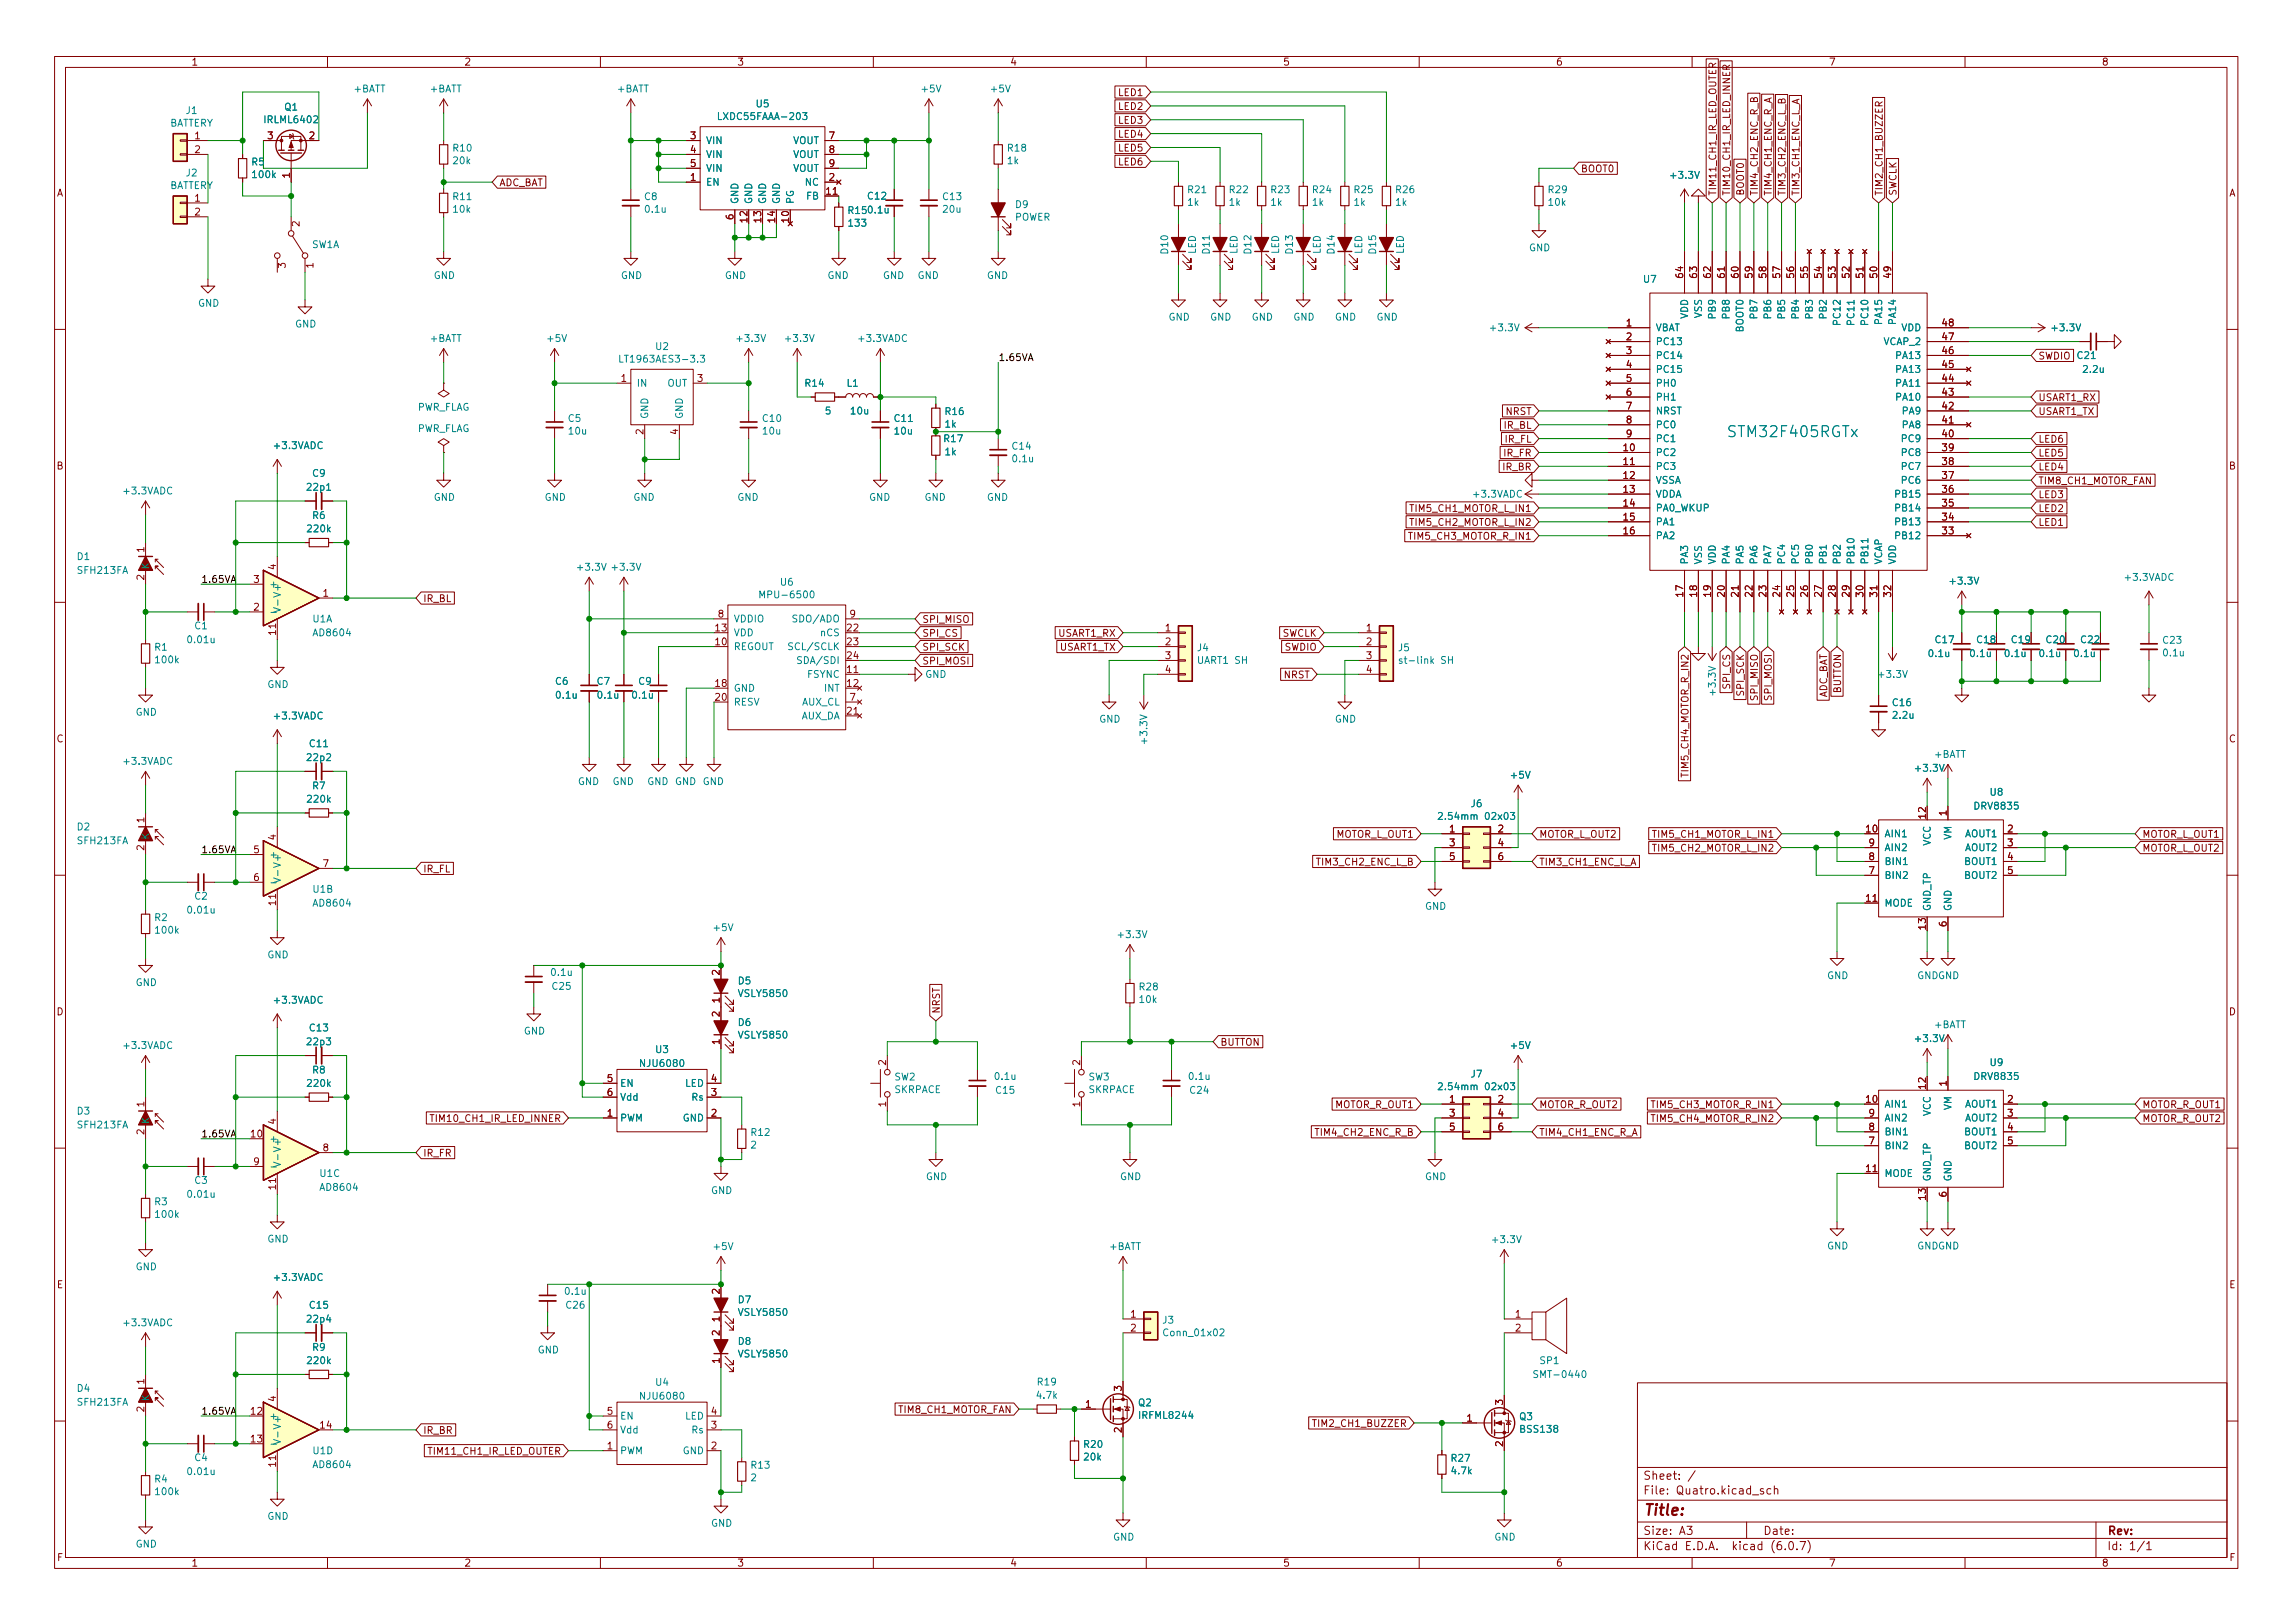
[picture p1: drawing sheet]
<svg xmlns="http://www.w3.org/2000/svg" width="297mm" height="210mm" viewBox="0 0 297 210" stroke-linecap="round" stroke-linejoin="round" font-family="sans-serif">
<defs><g id="words">
<text font-size="2" fill="#008484" x="224.2" y="56.6">STM32F405RGTx</text>
<text font-size="2" fill="#840000" x="212.8" y="196.3">Title:</text>
<g font-size="1.5" fill="#840000">
<text x="212.8" y="191.7">Sheet: /</text>
<text x="212.8" y="193.6">File: Quatro.kicad_sch</text>
<text x="212.8" y="200.8">KiCad E.D.A. kicad (6.0.7)</text>
<text x="212.8" y="198.8">Size: A3</text>
<text x="228.4" y="198.8">Date:</text>
<text x="272.9" y="198.8">Rev:</text>
<text x="272.9" y="200.8">Id: 1/1</text>
</g>
<g font-size="1.3" fill="#840000">
<text x="24.7" y="8.5">1</text>
<text x="60.1" y="8.5">2</text>
<text x="95.5" y="8.5">3</text>
<text x="130.8" y="8.5">4</text>
<text x="166.2" y="8.5">5</text>
<text x="201.5" y="8.5">6</text>
<text x="236.9" y="8.5">7</text>
<text x="272.2" y="8.5">8</text>
<text x="145" y="16">LED3</text>
<text x="145" y="17.8">LED4</text>
<text x="145" y="14.2">LED2</text>
<text x="145" y="12.4">LED1</text>
<text x="25.2" y="18">1</text>
<text x="25.2" y="19.8">2</text>
<text x="34.7" y="18">3</text>
<text x="37.5" y="23" transform="rotate(-90 37.5 23)">1</text>
<text x="40.1" y="18">2</text>
<text x="89.5" y="23.4">1</text>
<text x="89.5" y="18">3</text>
<text x="89.5" y="19.8">4</text>
<text x="89.5" y="21.6">5</text>
<text x="107.4" y="23.4">2</text>
<text x="107.4" y="18">7</text>
<text x="107.4" y="19.8">8</text>
<text x="107.4" y="21.6">9</text>
<text x="145" y="19.6">LED5</text>
<text x="145" y="21.4">LED6</text>
<text x="204.7" y="22.3">BOOT0</text>
<text x="7.3" y="25.5">A</text>
<text x="25.2" y="26.1">1</text>
<text x="25.2" y="27.9">2</text>
<text x="38.8" y="29.3" transform="rotate(-90 38.8 29.3)">2</text>
<text x="64.7" y="24.1">ADC_BAT</text>
<text x="95" y="28.4" transform="rotate(-90 95 28.4)">6</text>
<text x="96.8" y="28.8" transform="rotate(-90 96.8 28.8)">12</text>
<text x="98.6" y="28.8" transform="rotate(-90 98.6 28.8)">13</text>
<text x="100.4" y="28.8" transform="rotate(-90 100.4 28.8)">14</text>
<text x="102.2" y="28.8" transform="rotate(-90 102.2 28.8)">10</text>
<text x="107.1" y="25.2">11</text>
<text x="222.3" y="25.4" transform="rotate(-90 222.3 25.4)">TIM11_CH1_IR_LED_OUTER</text>
<text x="224.1" y="25.4" transform="rotate(-90 224.1 25.4)">TIM10_CH1_IR_LED_INNER</text>
<text x="225.9" y="25.4" transform="rotate(-90 225.9 25.4)">BOOT0</text>
<text x="227.7" y="25.4" transform="rotate(-90 227.7 25.4)">TIM4_CH2_ENC_R_B</text>
<text x="229.5" y="25.4" transform="rotate(-90 229.5 25.4)">TIM4_CH1_ENC_R_A</text>
<text x="231.3" y="25.4" transform="rotate(-90 231.3 25.4)">TIM3_CH2_ENC_L_B</text>
<text x="233.1" y="25.4" transform="rotate(-90 233.1 25.4)">TIM3_CH1_ENC_L_A</text>
<text x="243.9" y="25.4" transform="rotate(-90 243.9 25.4)">TIM2_CH1_BUZZER</text>
<text x="245.7" y="25.4" transform="rotate(-90 245.7 25.4)">SWCLK</text>
<text x="288.7" y="25.5">A</text>
<text x="37" y="34.7" transform="rotate(-90 37 34.7)">3</text>
<text x="40.6" y="34.7" transform="rotate(-90 40.6 34.7)">1</text>
<text x="218" y="36" transform="rotate(-90 218 36)">64</text>
<text x="219.8" y="36" transform="rotate(-90 219.8 36)">63</text>
<text x="221.6" y="36" transform="rotate(-90 221.6 36)">62</text>
<text x="223.4" y="36" transform="rotate(-90 223.4 36)">61</text>
<text x="225.2" y="36" transform="rotate(-90 225.2 36)">60</text>
<text x="227" y="36" transform="rotate(-90 227 36)">59</text>
<text x="228.8" y="36" transform="rotate(-90 228.8 36)">58</text>
<text x="230.6" y="36" transform="rotate(-90 230.6 36)">57</text>
<text x="232.4" y="36" transform="rotate(-90 232.4 36)">56</text>
<text x="234.2" y="36" transform="rotate(-90 234.2 36)">55</text>
<text x="236" y="36" transform="rotate(-90 236 36)">54</text>
<text x="237.8" y="36" transform="rotate(-90 237.8 36)">53</text>
<text x="239.6" y="36" transform="rotate(-90 239.6 36)">52</text>
<text x="241.4" y="36" transform="rotate(-90 241.4 36)">51</text>
<text x="243.2" y="36" transform="rotate(-90 243.2 36)">50</text>
<text x="245" y="36" transform="rotate(-90 245 36)">49</text>
<text x="210.7" y="42.3">1</text>
<text x="210.7" y="44.1">2</text>
<text x="210.7" y="45.9">3</text>
<text x="210.7" y="47.7">4</text>
<text x="251.6" y="47.7">45</text>
<text x="251.6" y="45.9">46</text>
<text x="251.6" y="44.1">47</text>
<text x="251.6" y="42.3">48</text>
<text x="264" y="46.6">SWDIO</text>
<text x="80.5" y="49.5">1</text>
<text x="90.4" y="49.5">3</text>
<text x="195.1" y="53.7">NRST</text>
<text x="210.7" y="49.5">5</text>
<text x="210.7" y="51.3">6</text>
<text x="210.7" y="53.1">7</text>
<text x="251.6" y="53.1">42</text>
<text x="251.6" y="51.3">43</text>
<text x="251.6" y="49.5">44</text>
<text x="264" y="51.9">USART1_RX</text>
<text x="264" y="53.7">USART1_TX</text>
<text x="83.3" y="56.3" transform="rotate(-90 83.3 56.3)">2</text>
<text x="87.8" y="56.3" transform="rotate(-90 87.8 56.3)">4</text>
<text x="194.8" y="59.1">IR_FR</text>
<text x="194.8" y="55.5">IR_BL</text>
<text x="195" y="57.3">IR_FL</text>
<text x="210.3" y="58.4">10</text>
<text x="210.7" y="54.8">8</text>
<text x="210.7" y="56.6">9</text>
<text x="251.6" y="58.4">39</text>
<text x="251.6" y="56.6">40</text>
<text x="251.6" y="54.8">41</text>
<text x="264" y="57.3">LED6</text>
<text x="264" y="59.1">LED5</text>
<text x="7.3" y="60.8">B</text>
<text x="194.7" y="60.9">IR_BR</text>
<text x="210.3" y="60.2">11</text>
<text x="210.3" y="62">12</text>
<text x="210.3" y="63.8">13</text>
<text x="210.3" y="65.6">14</text>
<text x="251.6" y="65.6">35</text>
<text x="251.6" y="63.8">36</text>
<text x="251.6" y="62">37</text>
<text x="251.6" y="60.2">38</text>
<text x="264" y="60.9">LED4</text>
<text x="264" y="64.5">LED3</text>
<text x="264" y="62.7">TIM8_CH1_MOTOR_FAN</text>
<text x="288.7" y="60.8">B</text>
<text x="18.7" y="71.5" transform="rotate(-90 18.7 71.5)">1</text>
<text x="182.8" y="69.9">TIM5_CH3_MOTOR_R_IN1</text>
<text x="183" y="68.1">TIM5_CH2_MOTOR_L_IN2</text>
<text x="183" y="66.3">TIM5_CH1_MOTOR_L_IN1</text>
<text x="210.3" y="67.4">15</text>
<text x="210.3" y="69.2">16</text>
<text x="251.6" y="69.2">33</text>
<text x="251.6" y="67.4">34</text>
<text x="264" y="66.3">LED2</text>
<text x="264" y="68.1">LED1</text>
<text x="18.7" y="75.1" transform="rotate(-90 18.7 75.1)">2</text>
<text x="32.9" y="75.5">3</text>
<text x="35.7" y="73.8" transform="rotate(-90 35.7 73.8)">4</text>
<text x="41.9" y="77.3">1</text>
<text x="54.8" y="78">IR_BL</text>
<text x="218" y="77.3" transform="rotate(-90 218 77.3)">17</text>
<text x="219.8" y="77.3" transform="rotate(-90 219.8 77.3)">18</text>
<text x="221.6" y="77.3" transform="rotate(-90 221.6 77.3)">19</text>
<text x="223.4" y="77.3" transform="rotate(-90 223.4 77.3)">20</text>
<text x="225.2" y="77.3" transform="rotate(-90 225.2 77.3)">21</text>
<text x="227" y="77.3" transform="rotate(-90 227 77.3)">22</text>
<text x="228.8" y="77.3" transform="rotate(-90 228.8 77.3)">23</text>
<text x="230.6" y="77.3" transform="rotate(-90 230.6 77.3)">24</text>
<text x="232.4" y="77.3" transform="rotate(-90 232.4 77.3)">25</text>
<text x="234.2" y="77.3" transform="rotate(-90 234.2 77.3)">26</text>
<text x="236" y="77.3" transform="rotate(-90 236 77.3)">27</text>
<text x="237.8" y="77.3" transform="rotate(-90 237.8 77.3)">28</text>
<text x="239.6" y="77.3" transform="rotate(-90 239.6 77.3)">29</text>
<text x="241.4" y="77.3" transform="rotate(-90 241.4 77.3)">30</text>
<text x="243.2" y="77.3" transform="rotate(-90 243.2 77.3)">31</text>
<text x="245" y="77.3" transform="rotate(-90 245 77.3)">32</text>
<text x="32.9" y="79.1">2</text>
<text x="35.7" y="82.2" transform="rotate(-90 35.7 82.2)">11</text>
<text x="92.7" y="83.6">10</text>
<text x="92.7" y="81.8">13</text>
<text x="93" y="80">8</text>
<text x="109.8" y="81.8">22</text>
<text x="109.8" y="83.6">23</text>
<text x="110.1" y="80">9</text>
<text x="119.4" y="80.7">SPI_MISO</text>
<text x="119.4" y="82.5">SPI_CS</text>
<text x="137.1" y="82.5">USART1_RX</text>
<text x="151" y="81.8">1</text>
<text x="151" y="83.6">2</text>
<text x="166" y="82.5">SWCLK</text>
<text x="177" y="81.8">1</text>
<text x="177" y="83.6">2</text>
<text x="256.1" y="83.3">C18</text>
<text x="260.6" y="83.3">C19</text>
<text x="265.1" y="83.3">C20</text>
<text x="269.6" y="83.3">C22</text>
<text x="92.7" y="89">18</text>
<text x="109.8" y="87.2">11</text>
<text x="109.8" y="89">12</text>
<text x="109.8" y="85.4">24</text>
<text x="119.4" y="84.3">SPI_SCK</text>
<text x="119.4" y="86.1">SPI_MOSI</text>
<text x="137.3" y="84.3">USART1_TX</text>
<text x="151" y="85.4">3</text>
<text x="151" y="87.2">4</text>
<text x="166.3" y="87.9">NRST</text>
<text x="166.4" y="84.3">SWDIO</text>
<text x="177" y="85.4">3</text>
<text x="177" y="87.2">4</text>
<text x="224.1" y="89.1" transform="rotate(-90 224.1 89.1)">SPI_CS</text>
<text x="238.5" y="89.9" transform="rotate(-90 238.5 89.9)">BUTTON</text>
<text x="92.7" y="90.8">20</text>
<text x="109.8" y="92.6">21</text>
<text x="110.1" y="90.8">7</text>
<text x="225.9" y="90" transform="rotate(-90 225.9 90)">SPI_SCK</text>
<text x="227.7" y="90.6" transform="rotate(-90 227.7 90.6)">SPI_MISO</text>
<text x="229.5" y="90.6" transform="rotate(-90 229.5 90.6)">SPI_MOSI</text>
<text x="236.7" y="90.6" transform="rotate(-90 236.7 90.6)">ADC_BAT</text>
<text x="7.3" y="96.2">C</text>
<text x="218.7" y="100.3" transform="rotate(-90 218.7 100.3)">TIM5_CH4_MOTOR_R_IN2</text>
<text x="288.7" y="96.2">C</text>
<text x="18.7" y="106.6" transform="rotate(-90 18.7 106.6)">1</text>
<text x="187.8" y="107.8">1</text>
<text x="194.1" y="107.8">2</text>
<text x="241.8" y="107.8">10</text>
<text x="249.5" y="106" transform="rotate(-90 249.5 106)">12</text>
<text x="252.2" y="105.7" transform="rotate(-90 252.2 105.7)">1</text>
<text x="260.1" y="107.8">2</text>
<text x="18.7" y="110.2" transform="rotate(-90 18.7 110.2)">2</text>
<text x="32.9" y="110.5">5</text>
<text x="35.7" y="108.8" transform="rotate(-90 35.7 108.8)">4</text>
<text x="41.9" y="112.3">7</text>
<text x="54.8" y="113">IR_FL</text>
<text x="170.8" y="112.1">TIM3_CH2_ENC_L_B</text>
<text x="173" y="108.5">MOTOR_L_OUT1</text>
<text x="187.8" y="109.6">3</text>
<text x="187.8" y="111.4">5</text>
<text x="194.1" y="109.6">4</text>
<text x="194.1" y="111.4">6</text>
<text x="199.4" y="112.1">TIM3_CH1_ENC_L_A</text>
<text x="199.4" y="108.5">MOTOR_L_OUT2</text>
<text x="214.4" y="108.5">TIM5_CH1_MOTOR_L_IN1</text>
<text x="214.4" y="110.3">TIM5_CH2_MOTOR_L_IN2</text>
<text x="242.1" y="113.2">7</text>
<text x="242.1" y="111.4">8</text>
<text x="242.1" y="109.6">9</text>
<text x="260.1" y="109.6">3</text>
<text x="260.1" y="111.4">4</text>
<text x="260.1" y="113.2">5</text>
<text x="277.5" y="110.3">MOTOR_L_OUT2</text>
<text x="277.5" y="108.5">MOTOR_L_OUT1</text>
<text x="32.9" y="114.1">6</text>
<text x="35.7" y="117.2" transform="rotate(-90 35.7 117.2)">11</text>
<text x="241.8" y="116.8">11</text>
<text x="249.5" y="120.4" transform="rotate(-90 249.5 120.4)">13</text>
<text x="252.2" y="120" transform="rotate(-90 252.2 120)">6</text>
<text x="7.3" y="131.5">D</text>
<text x="93.2" y="131.7" transform="rotate(-90 93.2 131.7)">2</text>
<text x="93.2" y="129.9" transform="rotate(-90 93.2 129.9)">1</text>
<text x="93.2" y="126.3" transform="rotate(-90 93.2 126.3)">2</text>
<text x="121.7" y="131.4" transform="rotate(-90 121.7 131.4)">NRST</text>
<text x="288.7" y="131.5">D</text>
<text x="93.2" y="135.3" transform="rotate(-90 93.2 135.3)">1</text>
<text x="114.8" y="138" transform="rotate(-90 114.8 138)">2</text>
<text x="139.9" y="138" transform="rotate(-90 139.9 138)">2</text>
<text x="158" y="135.5">BUTTON</text>
<text x="18.7" y="143.4" transform="rotate(-90 18.7 143.4)">1</text>
<text x="78.7" y="140.2">5</text>
<text x="78.7" y="142">6</text>
<text x="92.1" y="142">3</text>
<text x="92.1" y="140.2">4</text>
<text x="114.8" y="143.4" transform="rotate(-90 114.8 143.4)">1</text>
<text x="139.9" y="143.4" transform="rotate(-90 139.9 143.4)">1</text>
<text x="172.9" y="143.5">MOTOR_R_OUT1</text>
<text x="187.8" y="142.9">1</text>
<text x="194.1" y="142.9">2</text>
<text x="199.4" y="143.5">MOTOR_R_OUT2</text>
<text x="214.3" y="143.5">TIM5_CH3_MOTOR_R_IN1</text>
<text x="241.8" y="142.9">10</text>
<text x="249.5" y="141" transform="rotate(-90 249.5 141)">12</text>
<text x="252.2" y="140.7" transform="rotate(-90 252.2 140.7)">1</text>
<text x="260.1" y="142.9">2</text>
<text x="277.5" y="143.5">MOTOR_R_OUT1</text>
<text x="18.7" y="147" transform="rotate(-90 18.7 147)">2</text>
<text x="32.5" y="147.3">10</text>
<text x="35.7" y="145.6" transform="rotate(-90 35.7 145.6)">4</text>
<text x="41.9" y="149.1">8</text>
<text x="54.8" y="149.8">IR_FR</text>
<text x="56.3" y="145.3">TIM10_CH1_IR_LED_INNER</text>
<text x="78.7" y="144.6">1</text>
<text x="92.1" y="144.6">2</text>
<text x="170.6" y="147.1">TIM4_CH2_ENC_R_B</text>
<text x="187.8" y="144.6">3</text>
<text x="187.8" y="146.4">5</text>
<text x="194.1" y="144.6">4</text>
<text x="194.1" y="146.4">6</text>
<text x="199.4" y="147.1">TIM4_CH1_ENC_R_A</text>
<text x="214.3" y="145.3">TIM5_CH4_MOTOR_R_IN2</text>
<text x="242.1" y="148.2">7</text>
<text x="242.1" y="146.4">8</text>
<text x="242.1" y="144.6">9</text>
<text x="260.1" y="144.6">3</text>
<text x="260.1" y="146.4">4</text>
<text x="260.1" y="148.2">5</text>
<text x="277.5" y="145.3">MOTOR_R_OUT2</text>
<text x="32.9" y="150.9">9</text>
<text x="35.7" y="154.1" transform="rotate(-90 35.7 154.1)">11</text>
<text x="241.8" y="151.8">11</text>
<text x="249.5" y="155.4" transform="rotate(-90 249.5 155.4)">13</text>
<text x="252.2" y="155.1" transform="rotate(-90 252.2 155.1)">6</text>
<text x="7.4" y="166.9">E</text>
<text x="93.2" y="167.6" transform="rotate(-90 93.2 167.6)">2</text>
<text x="288.8" y="166.9">E</text>
<text x="93.2" y="173" transform="rotate(-90 93.2 173)">2</text>
<text x="93.2" y="171.2" transform="rotate(-90 93.2 171.2)">1</text>
<text x="146.5" y="170.7">1</text>
<text x="146.5" y="172.5">2</text>
<text x="196.3" y="170.7">1</text>
<text x="196.3" y="172.5">2</text>
<text x="18.7" y="179.3" transform="rotate(-90 18.7 179.3)">1</text>
<text x="93.2" y="176.6" transform="rotate(-90 93.2 176.6)">1</text>
<text x="18.7" y="182.9" transform="rotate(-90 18.7 182.9)">2</text>
<text x="32.5" y="183.3">12</text>
<text x="35.7" y="181.5" transform="rotate(-90 35.7 181.5)">4</text>
<text x="41.5" y="185.1">14</text>
<text x="54.8" y="185.8">IR_BR</text>
<text x="78.7" y="183.3">5</text>
<text x="78.7" y="185.1">6</text>
<text x="92.1" y="185.1">3</text>
<text x="92.1" y="183.3">4</text>
<text x="116.4" y="183.1">TIM8_CH1_MOTOR_FAN</text>
<text x="140.6" y="182.4">1</text>
<text x="145.3" y="185.6" transform="rotate(-90 145.3 185.6)">2</text>
<text x="145.3" y="180.2" transform="rotate(-90 145.3 180.2)">3</text>
<text x="170.5" y="184.9">TIM2_CH1_BUZZER</text>
<text x="190" y="184.2">1</text>
<text x="194.7" y="182" transform="rotate(-90 194.7 182)">3</text>
<text x="32.5" y="186.9">13</text>
<text x="35.7" y="190" transform="rotate(-90 35.7 190)">11</text>
<text x="55.8" y="188.4">TIM11_CH1_IR_LED_OUTER</text>
<text x="78.7" y="187.8">1</text>
<text x="92.1" y="187.8">2</text>
<text x="194.7" y="187.4" transform="rotate(-90 194.7 187.4)">2</text>
<text x="7.4" y="202.2">F</text>
<text x="24.7" y="202.9">1</text>
<text x="60.1" y="202.9">2</text>
<text x="95.5" y="202.9">3</text>
<text x="130.8" y="202.9">4</text>
<text x="166.2" y="202.9">5</text>
<text x="201.5" y="202.9">6</text>
<text x="236.9" y="202.9">7</text>
<text x="272.2" y="202.9">8</text>
<text x="288.8" y="202.2">F</text>
</g>
<g font-size="1.3" fill="#008484">
<text x="45.8" y="12">+BATT</text>
<text x="55.7" y="12">+BATT</text>
<text x="80" y="12">+BATT</text>
<text x="119.5" y="12">+5V</text>
<text x="128.5" y="12">+5V</text>
<text x="21.9" y="16.4">BATTERY</text>
<text x="24.1" y="14.8">J1</text>
<text x="34.4" y="15.9">IRLML6402</text>
<text x="36.9" y="14.3">Q1</text>
<text x="93.4" y="15.5">LXDC55FAAA-203</text>
<text x="98" y="13.9">U5</text>
<text x="24.1" y="22.8">J2</text>
<text x="32.6" y="21.4">R5</text>
<text x="32.8" y="23.1">100k</text>
<text x="58.7" y="19.6">R10</text>
<text x="58.8" y="21.3">20k</text>
<text x="91.4" y="18.7">VIN</text>
<text x="91.4" y="20.5">VIN</text>
<text x="91.4" y="22.2">VIN</text>
<text x="102.7" y="18.7">VOUT</text>
<text x="102.7" y="20.5">VOUT</text>
<text x="102.7" y="22.2">VOUT</text>
<text x="130.5" y="21.3">1k</text>
<text x="130.6" y="19.6">R18</text>
<text x="216.6" y="23.1">+3.3V</text>
<text x="21.9" y="24.5">BATTERY</text>
<text x="58.7" y="25.9">R11</text>
<text x="58.8" y="27.5">10k</text>
<text x="83.5" y="25.9">C8</text>
<text x="83.7" y="27.5">0.1u</text>
<text x="91.4" y="24">EN</text>
<text x="95.6" y="26.5" transform="rotate(-90 95.6 26.5)">GND</text>
<text x="97.4" y="26.5" transform="rotate(-90 97.4 26.5)">GND</text>
<text x="99.2" y="26.5" transform="rotate(-90 99.2 26.5)">GND</text>
<text x="101" y="26.5" transform="rotate(-90 101 26.5)">GND</text>
<text x="102.8" y="26.5" transform="rotate(-90 102.8 26.5)">PG</text>
<text x="104.3" y="24">NC</text>
<text x="104.5" y="25.8">FB</text>
<text x="109.9" y="27.7">R15</text>
<text x="110" y="29.3">133</text>
<text x="112.5" y="25.8">C12</text>
<text x="112.5" y="27.6">0.1u</text>
<text x="122.2" y="25.9">C13</text>
<text x="122.2" y="27.5">20u</text>
<text x="131.4" y="28.6">POWER</text>
<text x="131.6" y="26.9">D9</text>
<text x="153.9" y="26.6">1k</text>
<text x="153.9" y="25">R21</text>
<text x="159.3" y="26.6">1k</text>
<text x="159.3" y="25">R22</text>
<text x="164.6" y="26.6">1k</text>
<text x="164.7" y="25">R23</text>
<text x="170" y="26.6">1k</text>
<text x="170.1" y="25">R24</text>
<text x="175.4" y="26.6">1k</text>
<text x="175.5" y="25">R25</text>
<text x="180.8" y="26.6">1k</text>
<text x="180.9" y="25">R26</text>
<text x="200.6" y="25">R29</text>
<text x="200.6" y="26.6">10k</text>
<text x="40.4" y="32.1">SW1A</text>
<text x="151.3" y="32.8" transform="rotate(-90 151.3 32.8)">D10</text>
<text x="154.9" y="32.9" transform="rotate(-90 154.9 32.9)">LED</text>
<text x="156.7" y="32.8" transform="rotate(-90 156.7 32.8)">D11</text>
<text x="160.3" y="32.9" transform="rotate(-90 160.3 32.9)">LED</text>
<text x="162.1" y="32.8" transform="rotate(-90 162.1 32.8)">D12</text>
<text x="165.7" y="32.9" transform="rotate(-90 165.7 32.9)">LED</text>
<text x="167.5" y="32.8" transform="rotate(-90 167.5 32.8)">D13</text>
<text x="171.1" y="32.9" transform="rotate(-90 171.1 32.9)">LED</text>
<text x="172.9" y="32.8" transform="rotate(-90 172.9 32.8)">D14</text>
<text x="176.5" y="32.9" transform="rotate(-90 176.5 32.9)">LED</text>
<text x="178.3" y="32.8" transform="rotate(-90 178.3 32.8)">D15</text>
<text x="181.8" y="32.9" transform="rotate(-90 181.8 32.9)">LED</text>
<text x="198.1" y="32.5">GND</text>
<text x="25.6" y="39.7">GND</text>
<text x="56.2" y="36.1">GND</text>
<text x="80.4" y="36.1">GND</text>
<text x="93.9" y="36.1">GND</text>
<text x="107.2" y="36.1">GND</text>
<text x="114.4" y="36.1">GND</text>
<text x="118.9" y="36.1">GND</text>
<text x="127.8" y="36.1">GND</text>
<text x="151.4" y="41.5">GND</text>
<text x="156.7" y="41.5">GND</text>
<text x="162.1" y="41.5">GND</text>
<text x="167.5" y="41.5">GND</text>
<text x="172.9" y="41.5">GND</text>
<text x="178.3" y="41.5">GND</text>
<text x="212.9" y="36.6">U7</text>
<text x="218.7" y="41.3" transform="rotate(-90 218.7 41.3)">VDD</text>
<text x="220.5" y="41.2" transform="rotate(-90 220.5 41.2)">VSS</text>
<text x="222.3" y="41.1" transform="rotate(-90 222.3 41.1)">PB9</text>
<text x="224.1" y="41.1" transform="rotate(-90 224.1 41.1)">PB8</text>
<text x="227.6" y="41.1" transform="rotate(-90 227.6 41.1)">PB7</text>
<text x="229.4" y="41.1" transform="rotate(-90 229.4 41.1)">PB6</text>
<text x="231.2" y="41.1" transform="rotate(-90 231.2 41.1)">PB5</text>
<text x="233" y="41.1" transform="rotate(-90 233 41.1)">PB4</text>
<text x="234.8" y="41.1" transform="rotate(-90 234.8 41.1)">PB3</text>
<text x="236.6" y="41.1" transform="rotate(-90 236.6 41.1)">PB2</text>
<text x="238.4" y="41.8" transform="rotate(-90 238.4 41.8)">PC12</text>
<text x="240.2" y="41.8" transform="rotate(-90 240.2 41.8)">PC11</text>
<text x="242" y="41.8" transform="rotate(-90 242 41.8)">PC10</text>
<text x="243.8" y="41.8" transform="rotate(-90 243.8 41.8)">PA15</text>
<text x="245.6" y="41.8" transform="rotate(-90 245.6 41.8)">PA14</text>
<text x="38.2" y="42.4">GND</text>
<text x="55.7" y="44.3">+BATT</text>
<text x="71" y="44.3">+5V</text>
<text x="80.9" y="47">LT1963AES3-3.3</text>
<text x="85" y="45.3">U2</text>
<text x="95.6" y="44.3">+3.3V</text>
<text x="101.9" y="44.3">+3.3V</text>
<text x="111.3" y="44.3">+3.3VADC</text>
<text x="193.2" y="42.9">+3.3V</text>
<text x="214.4" y="42.9">VBAT</text>
<text x="214.4" y="44.7">PC13</text>
<text x="214.4" y="46.5">PC14</text>
<text x="225.8" y="43" transform="rotate(-90 225.8 43)">BOOT0</text>
<text x="244.1" y="44.7">VCAP_2</text>
<text x="245.8" y="46.5">PA13</text>
<text x="246.3" y="42.9">VDD</text>
<text x="266" y="42.9">+3.3V</text>
<text x="269.2" y="46.5">C21</text>
<text x="54" y="53.2">PWR_FLAG</text>
<text x="82.4" y="50.1">IN</text>
<text x="86.4" y="50.1">OUT</text>
<text x="104.4" y="50.1">R14</text>
<text x="106.9" y="53.7">5</text>
<text x="109.7" y="50.1">L1</text>
<text x="110.3" y="53.7">10u</text>
<text x="122.5" y="53.8">R16</text>
<text x="214.4" y="48.3">PC15</text>
<text x="214.4" y="50.1">PH0</text>
<text x="214.4" y="51.9">PH1</text>
<text x="214.4" y="53.7">NRST</text>
<text x="245.8" y="51.9">PA10</text>
<text x="245.8" y="50.1">PA11</text>
<text x="245.8" y="48.3">PA13</text>
<text x="246.5" y="53.7">PA9</text>
<text x="269.9" y="48.3">2.2u</text>
<text x="35.6" y="58.2">+3.3VADC</text>
<text x="54" y="56">PWR_FLAG</text>
<text x="73.6" y="54.6">C5</text>
<text x="73.7" y="56.3">10u</text>
<text x="84" y="54.3" transform="rotate(-90 84 54.3)">GND</text>
<text x="88.5" y="54.3" transform="rotate(-90 88.5 54.3)">GND</text>
<text x="98.9" y="54.6">C10</text>
<text x="98.9" y="56.3">10u</text>
<text x="115.9" y="54.6">C11</text>
<text x="115.9" y="56.3">10u</text>
<text x="122.3" y="57.3">R17</text>
<text x="122.4" y="59">1k</text>
<text x="122.4" y="55.4">1k</text>
<text x="131.2" y="58.2">C14</text>
<text x="131.2" y="59.9">0.1u</text>
<text x="214.4" y="59.1">PC2</text>
<text x="214.4" y="55.5">PC0</text>
<text x="214.4" y="57.3">PC1</text>
<text x="246.5" y="59.1">PC8</text>
<text x="246.5" y="57.3">PC9</text>
<text x="246.5" y="55.5">PA8</text>
<text x="16.1" y="64">+3.3VADC</text>
<text x="39.9" y="63.6">22p1</text>
<text x="40.5" y="61.8">C9</text>
<text x="56.2" y="64.9">GND</text>
<text x="70.5" y="64.9">GND</text>
<text x="82" y="64.9">GND</text>
<text x="95.5" y="64.9">GND</text>
<text x="112.6" y="64.9">GND</text>
<text x="119.8" y="64.9">GND</text>
<text x="127.8" y="64.9">GND</text>
<text x="191" y="64.5">+3.3VADC</text>
<text x="214.4" y="60.9">PC3</text>
<text x="214.4" y="62.7">VSSA</text>
<text x="214.4" y="64.5">VDDA</text>
<text x="245.8" y="64.5">PB15</text>
<text x="246.5" y="62.7">PC6</text>
<text x="246.5" y="60.9">PC7</text>
<text x="39.9" y="68.9">220k</text>
<text x="40.5" y="67.2">R6</text>
<text x="214.4" y="66.3">PA0_WKUP</text>
<text x="214.4" y="68">PA1</text>
<text x="214.4" y="69.8">PA2</text>
<text x="245.8" y="69.8">PB12</text>
<text x="245.8" y="68">PB13</text>
<text x="245.8" y="66.3">PB14</text>
<text x="10" y="72.5">D1</text>
<text x="10.1" y="74.3">SFH213FA</text>
<text x="19.3" y="73.7" transform="rotate(-90 19.3 73.7)">K</text>
<text x="34.8" y="76.1">+</text>
<text x="36.4" y="77.1" transform="rotate(-90 36.4 77.1)">V+</text>
<text x="74.9" y="73.9">+3.3V</text>
<text x="79.4" y="73.9">+3.3V</text>
<text x="98.9" y="77.5">MPU-6500</text>
<text x="101.1" y="75.9">U6</text>
<text x="218.7" y="73.2" transform="rotate(-90 218.7 73.2)">PA3</text>
<text x="220.5" y="73.2" transform="rotate(-90 220.5 73.2)">VSS</text>
<text x="222.3" y="73.2" transform="rotate(-90 222.3 73.2)">VDD</text>
<text x="224.1" y="73.2" transform="rotate(-90 224.1 73.2)">PA4</text>
<text x="225.8" y="73.2" transform="rotate(-90 225.8 73.2)">PA5</text>
<text x="227.6" y="73.2" transform="rotate(-90 227.6 73.2)">PA6</text>
<text x="229.4" y="73.2" transform="rotate(-90 229.4 73.2)">PA7</text>
<text x="231.2" y="73.2" transform="rotate(-90 231.2 73.2)">PC4</text>
<text x="233" y="73.2" transform="rotate(-90 233 73.2)">PC5</text>
<text x="234.8" y="73.2" transform="rotate(-90 234.8 73.2)">PB0</text>
<text x="236.6" y="73.2" transform="rotate(-90 236.6 73.2)">PB1</text>
<text x="238.4" y="73.2" transform="rotate(-90 238.4 73.2)">PB2</text>
<text x="240.2" y="73.2" transform="rotate(-90 240.2 73.2)">PB10</text>
<text x="242" y="73.2" transform="rotate(-90 242 73.2)">PB11</text>
<text x="243.8" y="73.2" transform="rotate(-90 243.8 73.2)">VCAP</text>
<text x="245.6" y="73.2" transform="rotate(-90 245.6 73.2)">VDD</text>
<text x="252.8" y="75.7">+3.3V</text>
<text x="275.4" y="75.2">+3.3VADC</text>
<text x="24.4" y="83.3">0.01u</text>
<text x="25.2" y="81.5">C1</text>
<text x="36.4" y="79.5" transform="rotate(-90 36.4 79.5)">V-</text>
<text x="40.5" y="80.6">U1A</text>
<text x="40.7" y="82.4">AD8604</text>
<text x="95" y="82.4">VDD</text>
<text x="95" y="80.6">VDDIO</text>
<text x="103" y="80.6">SDO/ADO</text>
<text x="106.3" y="82.4">nCS</text>
<text x="250.8" y="83.3">C17</text>
<text x="280.2" y="83.4">C23</text>
<text x="20.1" y="84.3">R1</text>
<text x="20.2" y="85.9">100k</text>
<text x="34.6" y="89.1">GND</text>
<text x="72" y="88.7">C6</text>
<text x="77.4" y="88.7">C7</text>
<text x="82.7" y="88.7">C9</text>
<text x="95" y="84.2">REGOUT</text>
<text x="95" y="89.6">GND</text>
<text x="102.6" y="84.2">SCL/SCLK</text>
<text x="103.8" y="86">SDA/SDI</text>
<text x="104.6" y="87.8">FSYNC</text>
<text x="106.8" y="89.6">INT</text>
<text x="119.8" y="87.8">GND</text>
<text x="155.1" y="84.4">J4</text>
<text x="155.2" y="86">UART1 SH</text>
<text x="181.2" y="84.4">J5</text>
<text x="181.8" y="86">st-link SH</text>
<text x="222.3" y="89.9" transform="rotate(-90 222.3 89.9)">+3.3V</text>
<text x="243.5" y="87.8">+3.3V</text>
<text x="249.9" y="85.1">0.1u</text>
<text x="255.3" y="85.1">0.1u</text>
<text x="259.8" y="85.1">0.1u</text>
<text x="264.3" y="85.1">0.1u</text>
<text x="268.8" y="85.1">0.1u</text>
<text x="280.3" y="85">0.1u</text>
<text x="17.6" y="92.7">GND</text>
<text x="35.6" y="93.2">+3.3VADC</text>
<text x="72.1" y="90.5">0.1u</text>
<text x="77.5" y="90.5">0.1u</text>
<text x="82" y="90.5">0.1u</text>
<text x="95" y="91.4">RESV</text>
<text x="103.7" y="93.2">AUX_DA</text>
<text x="103.8" y="91.4">AUX_CL</text>
<text x="142.4" y="93.6">GND</text>
<text x="172.9" y="93.6">GND</text>
<text x="245.2" y="91.5">C16</text>
<text x="245.3" y="93.1">2.2u</text>
<text x="16.1" y="99.1">+3.3VADC</text>
<text x="39.9" y="98.6">22p2</text>
<text x="40.2" y="96.8">C11</text>
<text x="74.9" y="101.7">GND</text>
<text x="79.3" y="101.7">GND</text>
<text x="83.8" y="101.7">GND GND GND</text>
<text x="148.6" y="96.2" transform="rotate(-90 148.6 96.2)">+3.3V</text>
<text x="195.8" y="100.9">+5V</text>
<text x="248.3" y="100">+3.3V</text>
<text x="250.6" y="98.2">+BATT</text>
<text x="10" y="107.6">D2</text>
<text x="39.9" y="104">220k</text>
<text x="40.5" y="102.2">R7</text>
<text x="187" y="106.2">2.54mm 02x03</text>
<text x="190.6" y="104.6">J6</text>
<text x="255.9" y="104.9">DRV8835</text>
<text x="257.8" y="103.1">U8</text>
<text x="10.1" y="109.4">SFH213FA</text>
<text x="19.3" y="108.7" transform="rotate(-90 19.3 108.7)">K</text>
<text x="34.8" y="111.2">+</text>
<text x="36.4" y="112.1" transform="rotate(-90 36.4 112.1)">V+</text>
<text x="244.1" y="108.5">AIN1</text>
<text x="244.1" y="113.8">BIN2</text>
<text x="244.1" y="112">BIN1</text>
<text x="244.1" y="110.3">AIN2</text>
<text x="250.1" y="109.6" transform="rotate(-90 250.1 109.6)">VCC</text>
<text x="252.8" y="108.8" transform="rotate(-90 252.8 108.8)">VM</text>
<text x="254.6" y="108.5">AOUT1</text>
<text x="254.6" y="110.3">AOUT2</text>
<text x="254.6" y="112">BOUT1</text>
<text x="254.6" y="113.8">BOUT2</text>
<text x="20.1" y="119.3">R2</text>
<text x="24.4" y="118.3">0.01u</text>
<text x="25.2" y="116.5">C2</text>
<text x="36.4" y="114.5" transform="rotate(-90 36.4 114.5)">V-</text>
<text x="40.6" y="115.6">U1B</text>
<text x="40.7" y="117.4">AD8604</text>
<text x="184.6" y="117.9">GND</text>
<text x="244.1" y="117.4">MODE</text>
<text x="250.1" y="118.1" transform="rotate(-90 250.1 118.1)">GND_TP</text>
<text x="252.8" y="118.1" transform="rotate(-90 252.8 118.1)">GND</text>
<text x="20.2" y="120.9">100k</text>
<text x="34.6" y="124.1">GND</text>
<text x="92.5" y="120.6">+5V</text>
<text x="145" y="121.5">+3.3V</text>
<text x="17.6" y="127.7">GND</text>
<text x="35.6" y="130">+3.3VADC</text>
<text x="71.5" y="126.4">0.1u</text>
<text x="71.6" y="128.2">C25</text>
<text x="95.6" y="127.5">D5</text>
<text x="95.8" y="129.1">VSLY5850</text>
<text x="147.6" y="128.3">R28</text>
<text x="147.7" y="129.9">10k</text>
<text x="236.7" y="126.8">GND</text>
<text x="248.3" y="126.8">GNDGND</text>
<text x="16.1" y="135.9">+3.3VADC</text>
<text x="39.9" y="135.4">22p3</text>
<text x="40.2" y="133.6">C13</text>
<text x="67.8" y="134">GND</text>
<text x="85" y="136.4">U3</text>
<text x="95.6" y="132.9">D6</text>
<text x="95.8" y="134.5">VSLY5850</text>
<text x="195.8" y="135.9">+5V</text>
<text x="248.3" y="135">+3.3V</text>
<text x="250.6" y="133.2">+BATT</text>
<text x="39.9" y="140.8">220k</text>
<text x="40.5" y="139.1">R8</text>
<text x="80.3" y="140.8">EN</text>
<text x="80.3" y="142.6">Vdd</text>
<text x="83.1" y="138.2">NJU6080</text>
<text x="88.7" y="140.8">LED</text>
<text x="89.6" y="142.6">Rs</text>
<text x="115.8" y="141.6">SKRPACE</text>
<text x="115.9" y="140">SW2</text>
<text x="129" y="139.9">0.1u</text>
<text x="129.1" y="141.7">C15</text>
<text x="141" y="141.6">SKRPACE</text>
<text x="141" y="140">SW3</text>
<text x="154.1" y="139.9">0.1u</text>
<text x="154.2" y="141.7">C24</text>
<text x="187" y="141.2">2.54mm 02x03</text>
<text x="190.6" y="139.6">J7</text>
<text x="244.1" y="143.5">AIN1</text>
<text x="252.8" y="143.8" transform="rotate(-90 252.8 143.8)">VM</text>
<text x="254.6" y="143.5">AOUT1</text>
<text x="255.9" y="139.9">DRV8835</text>
<text x="257.8" y="138.1">U9</text>
<text x="10" y="144.4">D3</text>
<text x="10.1" y="146.2">SFH213FA</text>
<text x="19.3" y="145.6" transform="rotate(-90 19.3 145.6)">K</text>
<text x="34.8" y="148">+</text>
<text x="36.4" y="148.9" transform="rotate(-90 36.4 148.9)">V+</text>
<text x="80.3" y="145.3">PWM</text>
<text x="88.5" y="145.3">GND</text>
<text x="97.3" y="148.8">2</text>
<text x="97.4" y="147.1">R12</text>
<text x="244.1" y="148.9">BIN2</text>
<text x="244.1" y="147.1">BIN1</text>
<text x="244.1" y="145.3">AIN2</text>
<text x="250.1" y="144.6" transform="rotate(-90 250.1 144.6)">VCC</text>
<text x="254.6" y="145.3">AOUT2</text>
<text x="254.6" y="147.1">BOUT1</text>
<text x="254.6" y="148.9">BOUT2</text>
<text x="24.4" y="155.2">0.01u</text>
<text x="25.2" y="153.4">C3</text>
<text x="36.4" y="151.3" transform="rotate(-90 36.4 151.3)">V-</text>
<text x="41.5" y="152.5">U1C</text>
<text x="41.6" y="154.3">AD8604</text>
<text x="92.1" y="154.7">GND</text>
<text x="119.9" y="152.9">GND</text>
<text x="145.1" y="152.9">GND</text>
<text x="184.6" y="152.9">GND</text>
<text x="244.1" y="152.5">MODE</text>
<text x="250.1" y="153.1" transform="rotate(-90 250.1 153.1)">GND_TP</text>
<text x="252.8" y="153.1" transform="rotate(-90 252.8 153.1)">GND</text>
<text x="20.1" y="156.1">R3</text>
<text x="20.2" y="157.8">100k</text>
<text x="34.6" y="161">GND</text>
<text x="92.5" y="161.9">+5V</text>
<text x="143.7" y="161.9">+BATT</text>
<text x="193.5" y="161">+3.3V</text>
<text x="236.7" y="161.9">GND</text>
<text x="248.3" y="161.9">GNDGND</text>
<text x="17.6" y="164.5">GND</text>
<text x="35.6" y="165.9">+3.3VADC</text>
<text x="73.3" y="167.7">0.1u</text>
<text x="16.1" y="171.8">+3.3VADC</text>
<text x="39.9" y="171.3">22p4</text>
<text x="40.2" y="169.5">C15</text>
<text x="73.4" y="169.5">C26</text>
<text x="95.6" y="168.8">D7</text>
<text x="95.8" y="170.5">VSLY5850</text>
<text x="150.6" y="171.5">J3</text>
<text x="151" y="173.1">Conn_01x02</text>
<text x="39.9" y="176.7">220k</text>
<text x="40.5" y="175">R9</text>
<text x="69.6" y="175.3">GND</text>
<text x="85" y="179.5">U4</text>
<text x="95.6" y="174.2">D8</text>
<text x="95.8" y="175.8">VSLY5850</text>
<text x="134.5" y="179.5">R19</text>
<text x="199.1" y="178.5">SMT-0440</text>
<text x="199.5" y="176.7">SP1</text>
<text x="10" y="180.3">D4</text>
<text x="10.1" y="182.1">SFH213FA</text>
<text x="19.3" y="181.5" transform="rotate(-90 19.3 181.5)">K</text>
<text x="34.8" y="183.9">+</text>
<text x="36.4" y="184.8" transform="rotate(-90 36.4 184.8)">V+</text>
<text x="80.3" y="183.9">EN</text>
<text x="80.3" y="185.7">Vdd</text>
<text x="83.1" y="181.3">NJU6080</text>
<text x="88.7" y="183.9">LED</text>
<text x="89.6" y="185.7">Rs</text>
<text x="134.4" y="181.2">4.7k</text>
<text x="147.5" y="182.2">Q2</text>
<text x="147.8" y="183.8">IRFML8244</text>
<text x="196.9" y="184">Q3</text>
<text x="197" y="185.6">BSS138</text>
<text x="24.4" y="191.1">0.01u</text>
<text x="25.2" y="189.3">C4</text>
<text x="36.4" y="187.2" transform="rotate(-90 36.4 187.2)">V-</text>
<text x="40.6" y="188.4">U1D</text>
<text x="40.7" y="190.2">AD8604</text>
<text x="80.3" y="188.4">PWM</text>
<text x="88.5" y="188.4">GND</text>
<text x="97.3" y="191.9">2</text>
<text x="97.4" y="190.2">R13</text>
<text x="140.5" y="187.6">R20</text>
<text x="140.5" y="189.2">20k</text>
<text x="188.1" y="189.3">R27</text>
<text x="188.1" y="191">4.7k</text>
<text x="20.1" y="192">R4</text>
<text x="20.2" y="193.7">100k</text>
<text x="34.6" y="196.9">GND</text>
<text x="92.1" y="197.8">GND</text>
<text x="17.6" y="200.5">GND</text>
<text x="144.2" y="199.6">GND</text>
<text x="193.6" y="199.6">GND</text>
</g>
<g font-size="1.3">
<text x="129.3" y="46.8">1.65VA</text>
<text x="26" y="75.5">1.65VA</text>
<text x="26" y="110.5">1.65VA</text>
<text x="26" y="147.3">1.65VA</text>
<text x="26" y="183.3">1.65VA</text>
</g>
</g></defs>
<g fill="none" stroke="#840000" stroke-width=".13">
<path d="M7.1 7.3h282.8v195.9h-282.8zM8.5 8.7h280v193.1h-280zM23.3 19.9h.9v.2h-.9zM23.3 18.1h.9v.2h-.9zM24.2 18.2h2.7M34.1 18.2h2.4M36.5 19.5v-1.8h2.5v1.8M37.5 17.4l.5 .3-.5 .2zM37.7 19.8v3.8M37.9 17.3l.1 .1v.5l.1 .1M41.3 18.2h-3.6v1.3M42.4 7.3v1.4"/>
<path d="M47.6 12.8l-.5 .9M47.6 12.8v1.8M47.6 12.8l.5 .9M57.5 12.8v1.8M57.5 18.2v.5M57.5 12.8l-.6 .9M57.5 12.8l.5 .9M77.8 7.3v1.4M81.7 12.8l-.5 .9M81.7 12.8v1.8M81.7 12.8l.6 .9M88.9 18.2h1.8"/>
<path d="M90.7 16.4h16.2v10.8h-16.2zM106.9 18.2h1.8M113.1 7.3v1.4M120.3 12.8l-.5 .9M120.3 12.8v1.8M120.3 12.8l.6 .9M129.3 12.8l-.5 .9M129.3 12.8v1.8M129.3 18.2v.5M129.3 12.8l.6 .9M144.4 18.3h4l.7 .8-.7 .8h-4zM144.4 14.7h4l.7 .8-.7 .8h-4z"/>
<path d="M144.4 16.5h4l.7 .8-.7 .8h-4zM144.4 12.9h4l.7 .8-.7 .8h-4zM144.4 11.1h4l.7 .8-.7 .8h-4zM148.5 7.3v1.4M183.8 7.3v1.4M219.2 7.3v1.4M221 7.6h1.6v18l-.8 .7-.8-.7zM222.8 7.9h1.6v17.7l-.8 .7-.8-.7zM223.6 9v-.5l-.1-.1-.2 .1-.1 .5h.9M224.1 8.4l-.5 .3M226.4 12.1h1.6v13.5l-.8 .7-.8-.7zM228.2 12.2h1.6v13.4l-.8 .7-.8-.7z"/>
<path d="M230 12.2h1.6v13.4l-.8 .7-.8-.7zM231.8 12.4h1.6v13.2l-.8 .7-.8-.7zM242.6 12.6h1.5v13l-.7 .7-.8-.7zM243.4 13.7v-.4l-.2-.1h-.2l-.1 .5h.9M243.8 13.2l-.4 .3M254.6 7.3v1.4M23.3 28h.9v.2h-.9zM23.3 26.2h.9v.2h-.9zM24.2 20h2.7M24.2 26.3h2.7M24.2 28.1h2.7M26.9 36.2v.9h.9l-.9 .9-.9-.9h.9"/>
<path d="M31.4 20v.5M31.4 23.1v.5M35.9 33.5v1.8M37.7 28.1v1.8M37.9 30.6l1.4 2.2M39.5 38.9v.9h.9l-.9 .9-.9-.9h.9M39.5 33.5v1.8M57.5 32.6v.9h.9l-.9 .9-.9-.9h.9M57.5 21.3v.5M57.5 24.5v.5M57.5 27.5v.6M64.4 22.8h6.3v1.6h-6.3l-.6-.8z"/>
<path d="M81.7 32.6v.9h.9l-.9 .9-.9-.9h.9M81.7 24.5v1.4M81.7 26.6v1.5M88.9 23.6h1.8M88.9 20h1.8M88.9 21.8h1.8M95.2 32.6v.9h.9l-.9 .9-.9-.9h.9M95.2 27.2v1.8M102.1 28.7l.5 .6M102.6 28.7l-.5 .6M106.9 23.6h1.8M106.9 25.4h1.8"/>
<path d="M106.9 20h1.8M106.9 21.8h1.8M108.4 23.3l.5 .6M108.7 32.6v.9h-.9l.9 .9 .9-.9h-.9M108.7 26.3v.5M108.7 29.3v.6M108.9 23.3l-.5 .6M115.8 32.6v.9h-.9l.9 .9 .9-.9h-.9M115.8 24.5v1.4M115.8 26.6v1.5M120.3 32.6v.9h-.9l.9 .9 .9-.9h-.9M120.3 24.5v1.4"/>
<path d="M120.3 26.6v1.5M129.3 32.6v.9h-.9l.9 .9 .9-.9h-.9M129.3 21.3v.5M129.3 24.5v5.4M129.9 29.3l1 1.1v-.5v.5h-.5M129.9 28.4l1 1.1v-.5v.5h-.5M144.4 20.1h4l.7 .8-.7 .8h-4zM152.7 38v.9h.9l-.9 .9-.9-.9h.9M152.7 23.6v.5M152.7 26.6v.6M152.7 29v5.4M153.2 33.8l1.1 1.1v-.5v.5h-.6"/>
<path d="M153.2 32.9l1.1 1.1v-.5v.5h-.6M158 38v.9h.9l-.9 .9-.8-.9h.8M158 23.6v.5M158 26.6v.6M158 29v5.4M158.6 33.8l1.1 1.1v-.5v.5h-.6M158.6 32.9l1.1 1.1v-.5v.5h-.6M163.4 38v.9h.9l-.9 .9-.9-.9h.9M163.4 23.6v.5M163.4 26.6v.6M163.4 29v5.4M164 33.8l1.1 1.1v-.5v.5h-.6"/>
<path d="M164 32.9l1.1 1.1v-.5v.5h-.6M168.8 38v.9h.9l-.9 .9-.9-.9h.9M168.8 23.6v.5M168.8 26.6v.6M168.8 29v5.4M169.4 33.8l1 1.1v-.5v.5h-.5M169.4 32.9l1 1.1v-.5v.5h-.5M174.2 38v.9h.9l-.9 .9-.9-.9h.9M174.2 23.6v.5M174.2 26.6v.6M174.2 29v5.4M174.8 33.8l1 1.1v-.5v.5h-.5"/>
<path d="M174.8 32.9l1 1.1v-.5v.5h-.5M179.6 38v.9h.9l-.9 .9-.9-.9h.9M179.6 23.6v.5M179.6 26.6v.6M179.6 29v5.4M180.1 33.8l1.1 1.1v-.5v.5h-.5M180.1 32.9l1.1 1.1v-.5v.5h-.5M199.4 29v.9h.9l-.9 .9-.9-.9h.9M199.4 23.6v.5M199.4 26.6v.6M204.5 21h5v1.6h-5l-.7-.8zM213.7 38h35.9v35.9h-35.9z"/>
<path d="M218.2 24.5l-.5 .9M218.2 24.5v1.8M218.2 32.6v5.4M218.2 24.5l.6 .9M220 25.4h-.9l.9-.9 .9 .9h-.9v.9M220 32.6v5.4M221.8 32.6v5.4M223.6 32.6v5.4M224.6 20.6h1.6v5l-.8 .7-.8-.7zM225.4 32.6v5.4M227.2 32.6v5.4M229 32.6v5.4"/>
<path d="M230.8 32.6v5.4M232.6 32.6v5.4M234.1 32.3l.5 .5M234.4 32.6v5.4M234.6 32.3l-.5 .5M235.9 32.3l.5 .5M236.2 32.6v5.4M236.4 32.3l-.5 .5M237.7 32.3l.5 .5M238 32.6v5.4M238.2 32.3l-.5 .5M239.5 32.3l.5 .5"/>
<path d="M239.8 32.6v5.4M240 32.3l-.5 .5M241.3 32.3l.5 .5M241.6 32.6v5.4M241.8 32.3l-.5 .5M243.4 32.6v5.4M244.4 20.5h1.5v5.1l-.7 .7-.8-.7zM245.2 32.6v5.4M7.1 42.7h1.4M35.9 59.5v1.8M35.9 59.5l-.5 .9M35.9 59.5l.6 .9"/>
<path d="M57.5 57.7l.7-.4-.7-.5-.7 .5 .7 .4v.9M57.5 58.6h.1M57.5 49.6v.9l.7 .5-.7 .4-.7-.4 .7-.5M57.5 49.6h.1M57.5 45.1v1.8M57.5 45.1l-.6 .9M57.5 45.1l.5 .9M71.8 45.1v1.8M71.8 53.2v1.5M71.8 55.4v1.4M71.8 45.1l-.5 .9M71.8 45.1l.6 .9"/>
<path d="M79.9 49.6h1.8M81.7 47.8h8.1v7.2h-8.1zM81.7 47.8h.1M83.5 55v1.8M88 55v1.8M89.8 49.6h1.8M97 45.1l-.6 .9M97 45.1v1.8M97 53.2v1.5M97 55.4v1.4M97 45.1l.5 .9M103.3 45.1l-.6 .9"/>
<path d="M103.3 45.1v1.8M103.3 45.1l.5 .9M105.1 51.4h.5M108.1 51.4h1.5a.45 .45 0 0 1 .4-.4 .45 .45 0 0 1 .5 .4 .45 .45 0 0 1 .4-.4 .45 .45 0 0 1 .5 .4 .45 .45 0 0 1 .4-.4 .45 .45 0 0 1 .5 .4 .45 .45 0 0 1 .4-.4 .45 .45 0 0 1 .4 .4h.9M114 45.1v1.8M114 53.2v1.5M114 55.4v1.4M114 45.1l-.5 .9M114 45.1l.6 .9M121.2 52.3v.6M121.2 55.4v1.1M121.2 59v.5"/>
<path d="M129.3 56.8v1.5M129.3 59v1.4M194.2 59.6h4.5l.7 .8-.7 .8h-4.5zM194.3 57.8h4.4l.7 .8-.7 .8h-4.4zM194.4 54.2h4.3l.7 .8-.7 .8h-4.3zM194.5 56h4.2l.7 .8-.7 .8h-4.2zM194.6 52.4h4.1l.7 .8-.7 .8h-4.1zM197.6 42.5l.9 .5M197.6 42.5h1.8M198.5 41.9l-.9 .6M208.1 44l.5 .5M208.1 45.8l.5 .5"/>
<path d="M208.1 47.6l.5 .5M208.1 49.4l.5 .5M208.1 51.2l.5 .5M208.3 49.6h5.4M208.3 42.5h5.4M208.3 51.4h5.4M208.3 44.3h5.4M208.3 58.6h5.4M208.3 46h5.4M208.3 47.8h5.4M208.3 56.8h5.4M208.3 55h5.4"/>
<path d="M208.3 53.2h5.4M208.6 44l-.5 .5M208.6 45.8l-.5 .5M208.6 47.6l-.5 .5M208.6 49.4l-.5 .5M208.6 51.2l-.5 .5M249.6 49.6h5.4M249.6 42.5h5.4M249.6 51.4h5.4M249.6 44.3h5.4M249.6 58.6h5.4M249.6 46h5.4"/>
<path d="M249.6 47.8h5.4M249.6 56.8h5.4M249.6 55h5.4M249.6 53.2h5.4M254.8 54.8l.5 .5M254.8 49.4l.5 .5M254.8 47.6l.5 .5M255.3 54.8l-.5 .5M255.3 49.4l-.5 .5M255.3 47.6l-.5 .5M263.1 42.5h1.8M263.8 45.3h4.8v1.5h-4.8l-.7-.8z"/>
<path d="M263.8 56h4v1.6h-4l-.7-.8zM263.8 57.8h4v1.6h-4l-.7-.8zM263.8 50.6h8.1v1.6h-8.1l-.7-.8zM263.8 59.6h4v1.6h-4l-.7-.8zM263.8 52.4h7.9v1.6h-7.9l-.7-.8zM264 41.9l.9 .6M264.9 42.5l-.9 .5M269.4 44.3h1.4M271.6 44.3h2.3v-.9l.9 .9-.9 .8v-.8M288.5 42.7h1.4M7.1 78h1.4M18.9 64.9v1.8"/>
<path d="M18.9 70.3v5.4M18.9 64.9l-.6 .9M18.9 64.9l.5 .9M20.1 73.7v-.4h.4h-.4l1.1 1.1M20.1 72.4v.4M20.5 72.4h-.4l1.1 1.1M24.2 79.3h1.5M26.4 79.3h1.4M32.3 79.3h1.8M32.3 75.7h1.8M35.9 72.1v2.7M39.5 70.3h.6"/>
<path d="M39.5 64.9h1.4M41.3 77.5h1.8M41.7 64.9h1.4M42.6 70.3h.5M54.6 76.7h4.3v1.6h-4.3l-.7-.8zM57.5 61.3v.9h.9l-.9 .9-.9-.9h.9M71.8 61.3v.9h.9l-.9 .9-.9-.9h.9M76.3 74.8v1.8M76.3 74.8l-.5 .9M76.3 74.8l.6 .9M80.8 74.8l-.5 .9M80.8 74.8v1.8"/>
<path d="M80.8 74.8l.6 .9M83.5 61.3v.9h-.9l.9 .9 .9-.9h-.9M94.3 78.4h15.3v16.1h-15.3zM97 61.3v.9h-.9l.9 .9 .9-.9h-.9M114 61.3v.9h-.9l.9 .9 .9-.9h-.9M119.2 79.4h6.8v1.6h-6.8l-.7-.8zM121.2 61.3v.9h-.9l.9 .9 .9-.9h-.9M129.3 61.3v.9h-.9l.9 .9 .9-.9h-.9M182 68.6h16.7l.7 .8-.7 .8h-16.7zM182.1 66.8h16.6l.7 .8-.7 .8h-16.6zM182.1 65h16.6l.7 .8-.7 .8h-16.6zM197.6 64l.9 .5"/>
<path d="M197.6 64h1.8M198.5 62.2v.9l-.9-.9 .9-.9v.9h.9M198.5 63.5l-.9 .5M208.3 64h5.4M208.3 60.4h5.4M208.3 62.2h5.4M208.3 65.8h5.4M208.3 67.6h5.4M208.3 69.4h5.4M218.2 73.9v5.4M220 73.9v5.4M221.8 73.9v5.4"/>
<path d="M223.6 73.9v5.4M225.4 73.9v5.4M227.2 73.9v5.4M229 73.9v5.4M230.5 79l.6 .5M230.8 73.9v5.4M231.1 79l-.6 .5M232.3 79l.6 .5M232.6 73.9v5.4M232.9 79l-.6 .5M234.1 79l.5 .5M234.4 73.9v5.4"/>
<path d="M234.6 79l-.5 .5M236.2 73.9v5.4M237.7 79l.5 .5M238 73.9v5.4M238.2 79l-.5 .5M239.5 79l.5 .5M239.8 73.9v5.4M240 79l-.5 .5M241.3 79l.5 .5M241.6 73.9v5.4M241.8 79l-.5 .5M243.4 73.9v5.4"/>
<path d="M245.2 73.9v5.4M249.6 64h5.4M249.6 60.4h5.4M249.6 62.2h5.4M249.6 65.8h5.4M249.6 67.6h5.4M249.6 69.4h5.4M254.1 76.6l-.5 .9M254.1 76.6v1.8M254.1 76.6l.6 .9M254.8 69.1l.5 .6M255.3 69.1l-.5 .6"/>
<path d="M263.8 65h4v1.6h-4l-.7-.8zM263.8 66.8h4v1.6h-4l-.7-.8zM263.8 63.2h4v1.6h-4l-.7-.8zM263.8 61.4h15.4v1.6h-15.4l-.7-.8zM278.4 76.6v1.8M278.4 76.6l-.6 .9M278.4 76.6l.5 .9M288.5 78h1.4M18.9 89.2v.8h.9l-.9 .9-.9-.9h.9M18.9 82.9v.5M18.9 85.9v.6M18.9 99.9v1.8"/>
<path d="M18.9 99.9l-.6 .9M18.9 99.9l.5 .9M35.9 85.6v.9h.9l-.9 .9-.9-.9h.9M35.9 80.2v2.7M35.9 94.5v1.8M35.9 94.5l-.5 .9M35.9 94.5l.6 .9M39.5 99.9h1.4M41.7 99.9h1.4M76.3 98.1v.9h-.9l.9 .9 .9-.9h-.9M76.3 87.4v1.4M76.3 89.5v1.4"/>
<path d="M80.8 98.1v.9h-.9l.9 .9 .9-.9h-.9M80.8 87.4v1.4M80.8 89.5v1.4M85.3 98.1v.9h-.9l.9 .9 .9-.9h-.9M85.3 87.4v1.4M85.3 89.5v1.4M88.9 98.1v.9h-.9l.9 .9 .9-.9h-.9M92.5 98.1v.9h-.9l.9 .9 .9-.9h-.9M92.5 80.2h1.8M109.6 87.4h1.8M109.6 92.7h1.8M109.6 90.9h1.8"/>
<path d="M109.6 80.2h1.8M111.1 88.9l.5 .5M111.1 92.5l.5 .5M111.1 90.7l.5 .5M111.6 88.9l-.5 .5M111.6 92.5l-.5 .5M111.6 90.7l-.5 .5M117.6 87.4h.9v.9l.9-.9-.9-.9v.9M119.2 83h6.2v1.5h-6.2l-.7-.7zM119.2 84.8h6.8v1.5h-6.8l-.7-.7zM119.2 81.2h5.3v1.6h-5.3l-.7-.8zM136.7 81.2h8.1l.7 .8-.7 .8h-8.1z"/>
<path d="M136.9 83h7.9l.7 .8-.7 .7h-7.9zM143.7 90v.9h.9l-.9 .9-.9-.9h.9M147.6 90.9l.6 .9M148.2 90v1.8M148.7 90.9l-.5 .9M150 82h2.7M150 83.8h2.7M150 85.6h2.7M150 87.4h2.7M152.7 87.3h.9v.1h-.9zM152.7 85.5h.9v.1h-.9zM152.7 83.7h.9v.2h-.9z"/>
<path d="M152.7 81.9h.9v.2h-.9zM165.8 81.2h5l.7 .8-.7 .8h-5zM165.9 86.6h4l.7 .8-.7 .7h-4zM166 83h4.8l.7 .8-.7 .7h-4.8zM174.2 90v.9h.9l-.9 .9-.9-.9h.9M176 82h2.7M176 83.8h2.7M176 85.6h2.7M176 87.4h2.7M178.7 87.3h.9v.1h-.9zM178.7 85.5h.9v.1h-.9zM178.7 83.7h.9v.2h-.9z"/>
<path d="M178.7 81.9h.9v.2h-.9zM217.4 84.4l.8-.6 .8 .6v16.7h-1.6zM220 83.8v.9h-.9l.9 .9 .9-.9h-.9M221.3 84.7l.5 .9M221.8 83.8v1.8M222.3 84.7l-.5 .9M222.8 84.4l.8-.6 .8 .6v5.3h-1.6zM224.6 84.4l.8-.6 .8 .6v6.2h-1.6zM226.4 84.4l.8-.6 .8 .6v6.8h-1.6zM228.2 84.4l.8-.6 .8 .6v6.8h-1.6zM235.4 84.4l.8-.6 .8 .6v6.3h-1.6zM237.2 84.4l.8-.6 .8 .6v5.8h-1.6z"/>
<path d="M243.4 92.2v2.3h.9l-.9 .9-.9-.9h.9M243.4 90v1.5M244.6 84.7l.6 .9M245.2 83.8v1.8M245.7 84.7l-.5 .9M252.3 99v1.8M252.3 99l-.5 .9M252.3 99l.6 .9M254.1 89.2v.8h.9l-.9 .9-.9-.9h.9M254.1 82v1.4M254.1 84.1v1.5M258.6 84.1v1.5"/>
<path d="M263.1 84.1v1.5M267.6 84.1v1.5M272.1 84.1v1.5M278.4 89.2v.8h.9l-.9 .9-.9-.9h.9M278.4 82v1.4M278.4 84.1v1.5M7.1 113.4h1.4M18.9 105.3v5.4M18.9 117.9v.5M20.1 108.7v-.3h.4h-.4l1.1 1M20.1 107.5v.3M20.5 107.5h-.4l1.1 1"/>
<path d="M24.2 114.3h1.5M26.4 114.3h1.4M32.3 114.3h1.8M32.3 110.7h1.8M35.9 107.1v2.7M35.9 115.2v2.7M39.5 105.3h.6M41.3 112.5h1.8M42.6 105.3h.5M54.6 111.7h4.1v1.6h-4.1l-.7-.8zM170 110.8h13.4l.7 .8-.7 .8h-13.4zM172.7 107.2h10.7l.7 .8-.7 .8h-10.7z"/>
<path d="M185.9 114.3v.9h.9l-.9 .9-.9-.9h.9M186.8 108h2.7M186.8 109.8h2.7M186.8 111.6h2.7M189.5 111.5h.9v.2h-.9zM189.5 109.7h.9v.2h-.9zM189.5 107.9h.9v.2h-.9zM192.2 111.5h.9v.2h-.9zM192.2 109.7h.9v.2h-.9zM192.2 107.9h.9v.2h-.9zM193.1 108h2.7M193.1 109.8h2.7"/>
<path d="M193.1 111.6h2.7M196.7 101.7l-.6 .9M196.7 101.7v1.8M196.7 101.7l.5 .9M199.1 110.8h13.3v1.6h-13.3l-.6-.8zM199.1 107.2h10.7v1.6h-10.7l-.6-.8zM213.6 107.2h16.5l.7 .8-.7 .8h-16.5zM213.6 109h16.5l.7 .8-.7 .8h-16.5zM241.6 113.4h1.8M241.6 109.8h1.8M241.6 111.6h1.8M241.6 117h1.8"/>
<path d="M243.4 106.2h16.1v12.6h-16.1zM249.6 100.8v1.8M249.6 100.8l-.5 .9M249.6 100.8l.6 .9M252.3 104.4v1.8M252.3 118.8v1.8M259.5 113.4h1.8M259.5 108h1.8M259.5 109.8h1.8M259.5 111.6h1.8M277.3 109h10.6v1.6h-10.6l-.7-.8zM277.3 107.2h10.6v1.6h-10.6l-.7-.8z"/>
<path d="M288.5 113.4h1.4M18.9 124.2v.9h.9l-.9 .9-.9-.9h.9M18.9 120.9v.6M18.9 136.7v1.8M18.9 136.7l-.6 .9M18.9 136.7l.5 .9M35.9 120.6v.9h.9l-.9 .9-.9-.9h.9M35.9 131.4v1.8M35.9 131.4l-.5 .9M35.9 131.4l.6 .9M39.5 136.7h1.4M41.7 136.7h1.4"/>
<path d="M69.1 130.5v.9h.9l-.9 .9-.9-.9h.9M69.1 125.1v1.4M69.1 127.2v1.5M79.9 138.5h11.7v8.1h-11.7zM93.4 121.5v1.8M93.4 125.1v10.7M93.4 121.5l-.5 .9M93.4 121.5l.5 .9M93.9 129.9l1.1 1.1v-.5v.5h-.5M93.9 129l1.1 1.1v-.5v.5h-.5M93.9 135.3l1.1 1.1v-.6v.6h-.5M93.9 134.4l1.1 1.1v-.6v.6h-.5"/>
<path d="M114 138.5v3.6M114.9 136.7v1.8M120.4 127.5h1.6v4.1l-.8 .7-.8-.7zM126.6 138.5v1.5M139.2 138.5v3.6M140.1 136.7v1.8M146.4 122.4l-.6 .9M146.4 122.4v1.8M146.4 126.9v.5M146.4 129.9v.6M146.4 122.4l.5 .9M151.8 138.5v1.5"/>
<path d="M157.8 134.2h5.8v1.5h-5.8l-.6-.8zM196.7 136.7v1.8M196.7 136.7l-.6 .9M196.7 136.7l.5 .9M238 123.3v.9h.9l-.9 .9-.9-.9h.9M249.6 123.3v.9h.9l-.9 .9-.9-.9h.9M249.6 135.8l-.5 .9M249.6 135.8v1.8M249.6 135.8l.6 .9M252.3 123.3v.9h.9l-.9 .9-.9-.9h.9M252.3 134.1l-.5 .8M252.3 134.1v1.7"/>
<path d="M252.3 139.4v1.8M252.3 134.1l.6 .8M7.1 148.7h1.4M18.9 142.1v5.4M18.9 154.7v.5M18.9 157.8v.5M20.1 145.5v-.3h.4h-.4l1.1 1.1M20.1 144.3v.3M20.5 144.3h-.4l1.1 1.1M24.2 151.1h1.5M26.4 151.1h1.4M32.3 151.1h1.8"/>
<path d="M35.9 157.4v.9h.9l-.9 .9-.9-.9h.9M35.9 143.9v2.7M35.9 152v2.7M39.5 142.1h.6M41.3 149.3h1.8M42.6 142.1h.5M54.6 148.5h4.3v1.6h-4.3l-.7-.8zM55.2 144h17.8l.6 .8-.6 .8h-17.8zM55.7 144.4h.5M78.1 144.8h1.8M78.1 142.1h1.8M78.1 140.3h1.8"/>
<path d="M91.6 144.8h1.8M91.6 142.1h1.8M91.6 140.3h1.8M93.4 151.1v.9h.9l-.9 .9-.9-.9h.9M96.1 145.7v.6M96.1 148.8v.5M112.8 140.3h1.2M114.9 142.1v1.8M121.2 149.3v.9h.9l-.9 .9-.9-.9h.9M126.6 140.7v1.4M137.9 140.3h1.3M140.1 142.1v1.8"/>
<path d="M146.4 149.3v.9h.9l-.9 .9-.9-.9h.9M151.8 140.7v1.4M169.9 145.8h13.5l.7 .8-.7 .8h-13.5zM172.6 142.2h10.8l.7 .8-.7 .8h-10.8zM185.9 149.3v.9h.9l-.9 .9-.9-.9h.9M186.8 144.8h2.7M186.8 143h2.7M186.8 146.6h2.7M189.5 146.5h.9v.2h-.9zM189.5 144.7h.9v.2h-.9zM189.5 142.9h.9v.2h-.9zM192.2 146.5h.9v.2h-.9z"/>
<path d="M192.2 144.7h.9v.2h-.9zM192.2 142.9h.9v.2h-.9zM193.1 144.8h2.7M193.1 143h2.7M193.1 146.6h2.7M199.1 142.2h10.9v1.6h-10.9l-.6-.8zM199.1 145.8h13.4v1.6h-13.4l-.6-.8zM213.4 144h16.7l.7 .8-.7 .8h-16.7zM213.4 142.2h16.7l.7 .8-.7 .8h-16.7zM238 158.3v.9h.9l-.9 .9-.9-.9h.9M241.6 144.8h1.8M241.6 152h1.8"/>
<path d="M241.6 146.6h1.8M241.6 148.4h1.8M243.4 141.2h16.1v12.6h-16.1zM249.6 158.3v.9h.9l-.9 .9-.9-.9h.9M252.3 158.3v.9h.9l-.9 .9-.9-.9h.9M252.3 153.8v1.8M259.5 144.8h1.8M259.5 143h1.8M259.5 146.6h1.8M259.5 148.4h1.8M277.3 142.2h10.8v1.6h-10.8l-.7-.8zM277.3 144h10.8v1.6h-10.8l-.7-.8z"/>
<path d="M288.5 148.7h1.4M18.9 161v.9h.9l-.9 .9-.9-.9h.9M18.9 172.7v1.8M18.9 178.1v5.3M18.9 172.7l-.6 .9M18.9 172.7l.5 .9M35.9 167.3v1.8M35.9 179.8v2.7M35.9 167.3l-.5 .9M35.9 167.3l.6 .9M39.5 172.7h1.4M39.5 178.1h.6"/>
<path d="M41.7 172.7h1.4M42.6 178.1h.5M70.9 171.8v.9h.9l-.9 .9-.9-.9h.9M70.9 166.4v1.4M70.9 168.5v1.5M93.4 162.8v1.8M93.4 166.4v10.8M93.4 162.8l-.5 .9M93.4 162.8l.5 .9M93.9 176.6l1.1 1.1v-.5v.5h-.5M93.9 175.7l1.1 1.1v-.5v.5h-.5M93.9 171.2l1.1 1.1v-.5v.5h-.5"/>
<path d="M93.9 170.3l1.1 1.1v-.5v.5h-.5M145.5 170.9h2.7M145.5 172.7h2.7M145.5 162.8v1.8M145.5 179v2.3M145.5 162.8l-.6 .9M145.5 162.8l.5 .9M148.2 172.6h.9v.2h-.9zM148.2 170.8h.9v.2h-.9zM194.9 161.9l-.6 .9M194.9 161.9v1.8M194.9 161.9l.5 .9"/>
<path d="M194.9 170.9h3.6M194.9 172.7h3.6M198.5 170h1.8v3.6h-1.8zM200.3 170l2.6-1.8v7.2l-2.6-1.8M212.1 179.1h76.4v22.7h-76.4zM7.1 184.1h1.4M18.9 196.9v.9h.9l-.9 .9-.9-.9h.9M18.9 190.6v.6M18.9 193.7v.5M20.1 181.5v-.4h.4h-.4l1.1 1.1M20.1 180.2v.4M20.5 180.2h-.4l1.1 1.1"/>
<path d="M24.2 187h1.5M26.4 187h1.4M35.9 193.3v.9h.9l-.9 .9-.9-.9h.9M35.9 187.9v2.7M54.6 184.5h4.4v1.5h-4.4l-.7-.8zM55 187.1h18l.6 .8-.6 .8h-18zM78.1 187.9h1.8M78.1 185.2h1.8M78.1 183.4h1.8M79.9 181.6h11.7v8.1h-11.7zM91.6 187.9h1.8M91.6 185.2h1.8"/>
<path d="M91.6 183.4h1.8M93.4 194.2v.9h.9l-.9 .9-.9-.9h.9M96.1 188.8v.6M96.1 191.9v.5M115.9 181.8h15.4l.7 .7-.7 .8h-15.4zM133.8 182.5h.5M136.9 182.5h.5M139.2 186.1v.6M139.2 189.2v.5M140.1 182.5h3.8M144.2 182.5h1.3v3.6M144.2 181.3h1.8v2.5h-1.8"/>
<path d="M145.5 196v.9h.9l-.9 .9-.9-.9h.9M145.7 182.2v.1h.6l.1 .1M146 182.3l.3 .4h-.6zM169.5 183.6h13l.7 .7-.7 .8h-13zM170 183.9h.5M186.8 187.9v.6M186.8 191v.5M189.5 184.3h3.8M193.6 184.3h1.3v3.6M193.6 183.1h1.8v2.5h-1.8M194.9 196v.9h.9l-.9 .9-.9-.9h.9M194.9 180.7v2.4"/>
<path d="M195 184l.1 .1h.6l.1 .1M195.4 184.1l.3 .4h-.6zM212.1 199.3h76.4M212.1 197.2h76.4M212.1 194.3h76.4M212.1 190.1h76.4M218.5 197.7h.7l-.4 .4 .3 .1v.5l-.1 .1h-.3l-.2-.1M219.6 190.5l-.9 1.4M226.3 197.2v2.1M228.4 192.9l-.2-.1-.2 .2 .1 .1 .3 .2v.2h-.4M229.4 192.9l-.3-.1-.2 .2v.4l.1 .1h.4M229.9 192.9l.1-.1 .3 .1v.7"/>
<path d="M229.9 192.5v1.1M231.8 199.8l.2-.1a.57 .57 0 0 1 .3 .5 .57 .57 0 0 1-.3 .6l-.2-.1-.1-.3zM233.2 199.7h.7l-.5 1.1M234.2 199.6a1.22 1.22 0 0 1 0 1.6M271.5 197.2v4.6M277.8 199.7l-.9 1.3M288.5 184.1h1.4M42.4 201.8v1.4M77.8 201.8v1.4M113.1 201.8v1.4M148.5 201.8v1.4M183.8 201.8v1.4"/>
<path d="M219.2 201.8v1.4M231.3 200.7v.1M232.8 200.7v.1M254.6 201.8v1.4M278.1 200l.3-.3v1.1M278.1 200.8h.6"/>
<circle cx="35.9" cy="33.1" r=".36"/>
<circle cx="37.7" cy="30.2" r=".36"/>
<circle cx="39.5" cy="33.1" r=".36"/>
<circle cx="114.9" cy="138.9" r=".36"/>
<circle cx="140.1" cy="138.9" r=".36"/>
<circle cx="114.9" cy="141.8" r=".36"/>
<circle cx="140.1" cy="141.8" r=".36"/>
</g>
<g fill="none" stroke="#840000" stroke-width=".14">
<path d="M56.9 18.7h1.1v2.6h-1.1zM128.8 18.7h1.1v2.6h-1.1zM30.9 20.5h1.1v2.6h-1.1zM56.9 25h1.1v2.5h-1.1zM108.1 26.8h1.1v2.5h-1.1zM152.1 24.1h1.1v2.5h-1.1zM157.5 24.1h1.1v2.5h-1.1zM162.9 24.1h1.1v2.5h-1.1zM168.3 24.1h1.1v2.5h-1.1zM173.7 24.1h1.1v2.5h-1.1zM179.1 24.1h1v2.5h-1zM198.8 24.1h1.1v2.5h-1.1z"/>
<path d="M105.6 50.9h2.5v1.1h-2.5zM120.7 56.5h1.1v2.5h-1.1zM120.7 52.9h1.1v2.5h-1.1zM40.1 69.8h2.5v1h-2.5zM18.3 83.4h1.1v2.5h-1.1zM18.3 118.4h1.1v2.5h-1.1zM40.1 104.8h2.5v1.1h-2.5zM145.8 127.4h1.1v2.5h-1.1zM18.3 155.2h1.1v2.6h-1.1zM40.1 141.6h2.5v1.1h-2.5zM95.5 146.3h1.1v2.5h-1.1zM40.1 177.5h2.5v1.1h-2.5z"/>
<path d="M18.3 191.2h1.1v2.5h-1.1zM95.5 189.4h1.1v2.5h-1.1zM134.3 182h2.6v1.1h-2.6zM138.7 186.7h1v2.5h-1zM186.2 188.5h1.1v2.5h-1.1z"/>
</g>
<g fill="none" stroke="#840000" stroke-width=".23">
<path d="M80.6 26.6h2.2M114.8 26.6h2.1M119.3 26.6h2.1M70.8 55.4h2.1M95.9 55.4h2.2M113 55.4h2.1M128.2 59h2.2M270.8 43.2v2.1M25.7 78.2v2.2M41.7 63.8v2.2M41.7 98.8v2.2M75.3 89.5h2.1"/>
<path d="M79.7 89.5h2.2M84.2 89.5h2.2M242.3 92.2h2.1M253.1 84.1h2.1M257.5 84.1h2.2M262 84.1h2.2M266.5 84.1h2.2M271 84.1h2.2M277.3 84.1h2.2M25.7 113.2v2.2M41.7 135.7v2.1M68.1 127.2h2.1"/>
<path d="M25.7 150v2.2M125.5 140.7h2.2M150.7 140.7h2.1M41.7 171.6v2.1M69.9 168.5h2.1M25.7 186v2.1"/>
</g>
<g fill="none" stroke="#840000" stroke-width=".22">
<path d="M80.6 25.9h2.2M114.8 25.9h2.1M119.3 25.9h2.1M70.8 54.7h2.1M95.9 54.7h2.2M113 54.7h2.1M128.2 58.3h2.2M271.6 43.2v2.1M26.4 78.2v2.2M40.9 63.8v2.2M40.9 98.8v2.2M75.3 88.8h2.1"/>
<path d="M79.7 88.8h2.2M84.2 88.8h2.2M242.3 91.5h2.1M253.1 83.4h2.1M257.5 83.4h2.2M262 83.4h2.2M266.5 83.4h2.2M271 83.4h2.2M277.3 83.4h2.2M26.4 113.2v2.2M40.9 135.7v2.1M68.1 126.5h2.1"/>
<path d="M125.5 140h2.2M150.7 140h2.1M26.4 150v2.2M40.9 171.6v2.1M69.9 167.8h2.1M26.4 186v2.1"/>
</g>
<g fill="#ffffc2" stroke="#ffffc2" stroke-width=".13">
<path d="M34.1 181.6l7.2 3.6-7.2 3.6z"/>
<path d="M34.1 108.9l7.2 3.6-7.2 3.6z"/>
<path d="M22.5 17.3h1.7v3.6h-1.7z"/>
<path d="M22.5 25.4h1.7v3.6h-1.7z"/>
<path d="M152.7 81.1h1.8v7.2h-1.8z"/>
<path d="M34.1 145.7l7.2 3.6-7.2 3.6z"/>
<path d="M178.7 81.1h1.8v7.2h-1.8z"/>
<path d="M189.5 107.1h3.6v5.4h-3.6z"/>
<path d="M148.2 170h1.8v3.6h-1.8z"/>
<path d="M189.5 142.1h3.6v5.4h-3.6z"/>
<path d="M34.1 73.9l7.2 3.6-7.2 3.6z"/>
</g>
<g fill="none" stroke="#840000" stroke-width=".18">
<path d="M22.5 17.3h1.7v3.6h-1.7zM36.1 19.5h.7M36.4 19.8h2.7M37.4 19.5h.7M38.6 19.5h.7M22.5 25.4h1.7v3.6h-1.7zM128.4 28.1h1.8M151.8 32.6h1.8M157.2 32.6h1.7M162.5 32.6h1.8M167.9 32.6h1.8M173.3 32.6h1.8"/>
<path d="M178.7 32.6h1.8M18 72.1h1.8M34.1 73.9l7.2 3.6-7.2 3.6zM152.7 81.1h1.8v7.2h-1.8zM178.7 81.1h1.8v7.2h-1.8zM18 107.1h1.8M34.1 108.9l7.2 3.6-7.2 3.6zM189.5 107.1h3.6v5.4h-3.6zM92.5 128.7h1.8M92.5 134.1h1.8M18 143.9h1.8M34.1 145.7l7.2 3.6-7.2 3.6z"/>
<path d="M189.5 142.1h3.6v5.4h-3.6zM18 179.8h1.8M92.5 175.4h1.8M92.5 170h1.8M148.2 170h1.8v3.6h-1.8zM34.1 181.6l7.2 3.6-7.2 3.6zM143.9 181.2v2.7M144.2 180.9v.7M144.2 182.2v.7M144.2 183.4v.8M193.3 183v2.7M193.6 182.7v.7"/>
<path d="M193.6 184v.7M193.6 185.2v.8"/>
<circle cx="37.7" cy="18.8" r="1.98"/>
<circle cx="144.8" cy="182.5" r="1.98"/>
<circle cx="194.2" cy="184.3" r="1.98"/>
</g>
<g fill="none" stroke="#008484" stroke-width=".13">
<path d="M104 14.6h.5l-.3 .3 .3 .1v.4l-.1 .1-.4-.1M80.3 46v.9h.4M90.7 46h.6l-.3 .4h.2v.4l-.1 .1-.4-.1M36 77.7v.7M98.4 77.5v-.9l.3 .6 .3-.6v.9M105 76.6h.2a.48 .48 0 0 1 .3 .4 .48 .48 0 0 1-.3 .5l-.3-.4zM242 69.8v.5M102.7 83.3h-.4l-.1 .1v.2l.4 .2 .1 .2-.2 .2-.3-.1M103.8 85.1h-.3l-.1 .1v.2l.3 .2 .1 .2-.1 .2-.4-.1M181.6 85.4l-.2-.1-.1 .2v.1l.3 .1v.2h-.3M187.6 85v.9M187.6 85.5h.5"/>
<path d="M188.1 85v.9M36 112.8v.6M186.3 105.3h.4l.1 .2-.5 .7h.5M195.7 105.3h.5l-.3 .3 .3 .1v.4l-.2 .1-.3-.1M246.6 112h.5M36 149.6v.7M186.3 140.4l.4-.1 .1 .2-.5 .7h.5M195.7 140.3h.5l-.3 .3 .3 .1v.4l-.2 .1-.3-.1M246.6 147h.5M158 172.2h.4l.2 .2-.6 .7h.6M199.2 177.6h-.3l-.2 .1 .1 .2 .4 .2v.3l-.2 .1-.3-.1M205.1 177.6a.48 .48 0 0 1 .4 .4 .48 .48 0 0 1-.4 .5 .6 .6 0 0 1 0-.9z"/>
<path d="M36 185.5v.7"/>
</g>
<g fill="#840000" stroke="#840000" stroke-width=".18">
<path d="M92.5 126.9h1.8l-.9 1.8z"/>
<path d="M18.9 179.8l.9 1.8h-1.8z"/>
<path d="M18.9 107.1l.9 1.8h-1.8z"/>
<path d="M18.9 72.1l.9 1.8h-1.8z"/>
<path d="M92.5 132.3h1.8l-.9 1.8z"/>
<path d="M92.5 173.6h1.8l-.9 1.8z"/>
<path d="M92.5 168.2h1.8l-.9 1.8z"/>
<path d="M151.8 30.8h1.8l-.9 1.8z"/>
<path d="M178.7 30.8h1.8l-.9 1.8z"/>
<path d="M173.3 30.8h1.8l-.9 1.8z"/>
<path d="M18.9 143.9l.9 1.8h-1.8z"/>
<path d="M167.9 30.8h1.8l-.9 1.8z"/>
<path d="M162.5 30.8h1.8l-.9 1.8z"/>
<path d="M157.2 30.8h1.7l-.9 1.8z"/>
<path d="M128.4 26.3h1.8l-.9 1.8z"/>
</g>
<g fill="#840000" stroke="#840000" stroke-width=".13">
<path d="M144.4 182.5l.7-.2v.5z"/>
<path d="M37.7 18.4l.3 .7h-.6z"/>
<path d="M193.8 184.3l.7-.2v.5z"/>
<circle cx="145.5" cy="183.8" r=".18"/>
<circle cx="145.5" cy="181.3" r=".18"/>
<circle cx="39" cy="18.2" r=".18"/>
<circle cx="36.5" cy="18.2" r=".18"/>
<circle cx="194.9" cy="185.6" r=".18"/>
<circle cx="194.9" cy="183.1" r=".18"/>
</g>
<g fill="none" stroke="#008400" stroke-width=".13">
<path d="M26.9 18.2h4.5M41.3 18.2v-6.3h-9.9v8.1M47.6 14.6v7.2h-13.5v-3.6M57.5 14.6v3.6M81.7 18.2h7.2M81.7 14.6v9.9M85.3 18.2v5.4h3.6M108.7 18.2h11.6M112.3 18.2v3.6h-3.6M115.8 18.2v6.3M120.3 14.6v9.9M129.3 14.6v3.6"/>
<path d="M149.1 19.1h8.9v4.5M149.1 13.7h25.1v9.9M149.1 11.9h30.5v11.7M149.1 15.5h19.7v8.1M149.1 17.3h14.3v6.3M26.9 20v6.3M26.9 28.1v8.1M31.4 23.6v1.8h6.3M37.7 23.6v4.5M39.5 35.3v3.6M57.5 23.6h6.3M57.5 21.8v2.7"/>
<path d="M57.5 28.1v4.5M81.7 28.1v4.5M85.3 21.8h3.6M85.3 20h3.6M95.2 29v3.6M97 29v1.8M98.8 29v1.8M100.6 29v1.8h-5.4M108.7 20h3.6M108.7 25.4v.9M108.7 29.9v2.7M115.8 28.1v4.5"/>
<path d="M120.3 28.1v4.5M129.3 21.8v2.7M129.3 29.9v2.7M149.1 20.9h3.6v2.7M152.7 27.2v1.8M152.7 34.4v3.6M158 27.2v1.8M158 34.4v3.6M163.4 27.2v1.8M163.4 34.4v3.6M168.8 27.2v1.8M168.8 34.4v3.6"/>
<path d="M174.2 27.2v1.8M174.2 34.4v3.6M179.6 27.2v1.8M179.6 34.4v3.6M199.4 27.2v1.8M203.8 21.8h-4.4v1.8M218.2 26.3v6.3M220 26.3v6.3M221.8 26.3v6.3M223.6 26.3v6.3M225.4 26.3v6.3M227.2 26.3v6.3"/>
<path d="M229 26.3v6.3M230.8 26.3v6.3M232.6 26.3v6.3M243.4 26.3v6.3M245.2 26.3v6.3M57.5 46.9v2.7M57.5 58.6v2.7M71.8 46.9v6.3M71.8 56.8v4.5M71.8 49.6h8.1M83.5 56.8v4.5M88 56.8v2.7h-4.5"/>
<path d="M91.6 49.6h5.4M97 46.9v6.3M97 56.8v4.5M103.3 46.9v4.5h1.8M114 51.4h7.2v.9M114 46.9v6.3M114 56.8v4.5M121.2 59.5v1.8M121.2 55.9h8.1M129.3 46.9v9.9M199.4 53.2h8.9M199.4 42.5h8.9"/>
<path d="M199.4 58.6h8.9M199.4 56.8h8.9M199.4 55h8.9M255 53.2h8.1M255 42.5h8.1M255 44.3h14.4M255 46h8.1M255 51.4h8.1M255 58.6h8.1M255 56.8h8.1M18.9 66.7v3.6M18.9 75.7v7.2"/>
<path d="M18.9 79.3h5.3M26 75.7h6.3M27.8 79.3h4.5M30.5 70.3h9M35.9 61.3v10.8M39.5 64.9h-9v14.4M43.1 64.9h1.8v12.6M43.1 70.3h1.8M43.1 77.5h10.8M76.3 76.6v10.8M80.8 76.6v10.8M129.3 60.4v.9"/>
<path d="M199.4 65.8h8.9M199.4 62.2h8.9M199.4 64h8.9M199.4 60.4h8.9M199.4 67.6h8.9M199.4 69.4h8.9M218.2 79.3v4.5M220 79.3v4.5M221.8 79.3v4.5M223.6 79.3v4.5M225.4 79.3v4.5M227.2 79.3v4.5"/>
<path d="M229 79.3v4.5M236.2 79.3v4.5M238 79.3v4.5M243.4 79.3v10.7M245.2 79.3v4.5M254.1 79.3h18v2.7M254.1 78.4v3.6M255 65.8h8.1M255 62.2h8.1M255 64h8.1M255 60.4h8.1M255 67.6h8.1"/>
<path d="M258.6 79.3v2.7M263.1 79.3v2.7M267.6 79.3v2.7M278.4 78.4v3.6M18.9 86.5v2.7M35.9 82.9v2.7M35.9 96.3v10.8M39.5 99.9h-9v14.4M43.1 99.9h1.8v12.6M76.3 90.9v7.2M76.3 80.2h16.2M80.8 82h11.7"/>
<path d="M80.8 90.9v7.2M85.3 90.9v7.2M92.5 83.8h-7.2v3.6M92.5 89.2h-3.6v8.9M92.5 90.9v7.2M111.4 87.4h6.2M111.4 82h7.1M111.4 85.6h7.1M111.4 83.8h7.1M111.4 80.2h7.1M145.5 82h4.5M145.5 83.8h4.5"/>
<path d="M150 87.4h-1.8v2.6M150 85.6h-6.3v4.4M170.6 87.4h5.4M171.5 82h4.5M171.5 83.8h4.5M176 85.6h-1.8v4.4M254.1 85.6v3.6M258.6 85.6v2.7M263.1 85.6v2.7M267.6 85.6v2.7M272.1 85.6v2.7h-18M278.4 85.6v3.6"/>
<path d="M18.9 101.7v3.6M18.9 110.7v7.2M18.9 114.3h5.3M26 110.7h6.3M27.8 114.3h4.5M30.5 105.3h9M35.9 117.9v2.7M43.1 105.3h1.8M43.1 112.5h10.8M184.1 111.6h2.7M184.1 108h2.7M186.8 109.8h-.9v4.5"/>
<path d="M195.8 111.6h2.7M195.8 108h2.7M196.7 103.5v6.3h-.9M230.8 108h10.8M230.8 109.8h10.8M235.3 109.8v3.6h6.3M238 108v3.6h3.6M241.6 117h-3.6v6.3M249.6 102.6v1.8M252.3 100.8v3.6M261.3 108h15.3M261.3 109.8h15.3"/>
<path d="M264.9 108v3.6h-3.6M267.6 109.8v3.6h-6.3M18.9 121.5v2.7M18.9 138.5v3.6M35.9 133.2v10.7M39.5 136.7h-9v14.4M43.1 136.7h1.8v12.6M69.1 128.7v1.8M75.4 125.1v17h2.7M93.4 123.3v1.8h-24.3M93.4 135.8v4.5M114.9 136.7v-1.8h11.7v3.6"/>
<path d="M121.2 132.3v2.6M146.4 124.2v2.7M146.4 130.5v4.4M151.8 134.9v3.6M157.2 134.9h-17.1v1.8M196.7 138.5v6.3h-.9M249.6 120.6v2.7M249.6 137.6v1.8M252.3 120.6v2.7M252.3 135.8v3.6M18.9 147.5v7.2M18.9 158.3v2.7"/>
<path d="M18.9 151.1h5.3M26 147.5h6.3M27.8 151.1h4.5M30.5 142.1h9M35.9 154.7v2.7M43.1 149.3h10.8M43.1 142.1h1.8M73.6 144.8h4.5M75.4 140.3h2.7M93.4 144.8v6.3M93.4 142.1h2.7v3.6M96.1 149.3v.9h-2.7"/>
<path d="M121.2 145.7v3.6M126.6 142.1v3.6h-11.7v-1.8M146.4 145.7v3.6M151.8 142.1v3.6h-11.7v-1.8M184.1 143h2.7M184.1 146.6h2.7M186.8 144.8h-.9v4.5M195.8 143h2.7M195.8 146.6h2.7M230.8 144.8h10.8M230.8 143h10.8M235.3 144.8v3.6h6.3"/>
<path d="M238 143v3.6h3.6M241.6 152h-3.6v6.3M249.6 155.6v2.7M252.3 155.6v2.7M261.3 144.8h15.3M261.3 143h15.3M264.9 143v3.6h-3.6M267.6 144.8v3.6h-6.3M18.9 174.5v3.6M30.5 178.1h9M35.9 169.1v10.7M39.5 172.7h-9v14.3"/>
<path d="M43.1 172.7h1.8v12.5M43.1 178.1h1.8M70.9 170v1.8M76.3 166.4v18.8h1.8M93.4 164.6v1.8h-22.5M93.4 177.2v6.2M145.5 164.6v6.3M145.5 172.7v6.3M194.9 163.7v7.2M194.9 172.7v8M18.9 187h5.3M18.9 183.4v7.2"/>
<path d="M18.9 194.2v2.7M26 183.4h6.3M27.8 187h4.5M35.9 190.6v2.7M43.1 185.2h10.8M73.6 187.9h4.5M76.3 183.4h1.8M93.4 187.9v6.3M93.4 185.2h2.7v3.6M96.1 192.4v.9h-2.7M132 182.5h1.8M137.4 182.5h2.7"/>
<path d="M139.2 189.7v1.8h6.3M139.2 182.5v3.6M145.5 186.1v9.9M183.2 184.3h6.3M186.8 191.5v1.8h8.1M186.8 184.3v3.6M194.9 187.9v8.1"/>
</g>
<g fill="#008400" stroke="#008400" stroke-width=".13">
<circle cx="30.5" cy="187" r=".32"/>
<circle cx="30.5" cy="178.1" r=".32"/>
<circle cx="18.9" cy="187" r=".32"/>
<circle cx="18.9" cy="114.3" r=".32"/>
<circle cx="30.5" cy="114.3" r=".32"/>
<circle cx="18.9" cy="79.3" r=".32"/>
<circle cx="30.5" cy="105.3" r=".32"/>
<circle cx="44.9" cy="178.1" r=".32"/>
<circle cx="44.9" cy="185.2" r=".32"/>
<circle cx="76.3" cy="183.4" r=".32"/>
<circle cx="93.4" cy="166.4" r=".32"/>
<circle cx="93.4" cy="193.3" r=".32"/>
<circle cx="76.3" cy="166.4" r=".32"/>
<circle cx="30.5" cy="142.1" r=".32"/>
<circle cx="30.5" cy="151.1" r=".32"/>
<circle cx="18.9" cy="151.1" r=".32"/>
<circle cx="44.9" cy="112.5" r=".32"/>
<circle cx="44.9" cy="105.3" r=".32"/>
<circle cx="44.9" cy="149.3" r=".32"/>
<circle cx="44.9" cy="142.1" r=".32"/>
<circle cx="75.4" cy="140.3" r=".32"/>
<circle cx="93.4" cy="150.2" r=".32"/>
<circle cx="75.4" cy="125.1" r=".32"/>
<circle cx="139.2" cy="182.5" r=".32"/>
<circle cx="121.2" cy="145.7" r=".32"/>
<circle cx="93.4" cy="125.1" r=".32"/>
<circle cx="114" cy="51.4" r=".32"/>
<circle cx="129.3" cy="55.9" r=".32"/>
<circle cx="121.2" cy="55.9" r=".32"/>
<circle cx="146.4" cy="134.9" r=".32"/>
<circle cx="151.8" cy="134.9" r=".32"/>
<circle cx="121.2" cy="134.9" r=".32"/>
<circle cx="194.9" cy="193.3" r=".32"/>
<circle cx="186.8" cy="184.3" r=".32"/>
<circle cx="146.4" cy="145.7" r=".32"/>
<circle cx="145.5" cy="191.5" r=".32"/>
<circle cx="264.9" cy="143" r=".32"/>
<circle cx="264.9" cy="108" r=".32"/>
<circle cx="267.6" cy="144.8" r=".32"/>
<circle cx="267.6" cy="109.8" r=".32"/>
<circle cx="258.6" cy="88.3" r=".32"/>
<circle cx="263.1" cy="88.3" r=".32"/>
<circle cx="267.6" cy="88.3" r=".32"/>
<circle cx="254.1" cy="88.3" r=".32"/>
<circle cx="254.1" cy="79.3" r=".32"/>
<circle cx="238" cy="108" r=".32"/>
<circle cx="235.3" cy="109.8" r=".32"/>
<circle cx="238" cy="143" r=".32"/>
<circle cx="235.3" cy="144.8" r=".32"/>
<circle cx="263.1" cy="79.3" r=".32"/>
<circle cx="258.6" cy="79.3" r=".32"/>
<circle cx="267.6" cy="79.3" r=".32"/>
<circle cx="85.3" cy="20" r=".32"/>
<circle cx="85.3" cy="21.8" r=".32"/>
<circle cx="115.8" cy="18.2" r=".32"/>
<circle cx="120.3" cy="18.2" r=".32"/>
<circle cx="112.3" cy="18.2" r=".32"/>
<circle cx="112.3" cy="20" r=".32"/>
<circle cx="81.7" cy="18.2" r=".32"/>
<circle cx="85.3" cy="18.2" r=".32"/>
<circle cx="97" cy="30.8" r=".32"/>
<circle cx="95.2" cy="30.8" r=".32"/>
<circle cx="83.5" cy="59.5" r=".32"/>
<circle cx="30.5" cy="70.3" r=".32"/>
<circle cx="44.9" cy="70.3" r=".32"/>
<circle cx="44.9" cy="77.5" r=".32"/>
<circle cx="30.5" cy="79.3" r=".32"/>
<circle cx="71.8" cy="49.6" r=".32"/>
<circle cx="80.8" cy="82" r=".32"/>
<circle cx="98.8" cy="30.8" r=".32"/>
<circle cx="76.3" cy="80.2" r=".32"/>
<circle cx="37.7" cy="25.4" r=".32"/>
<circle cx="57.5" cy="23.6" r=".32"/>
<circle cx="31.4" cy="18.2" r=".32"/>
<circle cx="97" cy="49.6" r=".32"/>
</g>
<use href="#words"/>
</svg>
